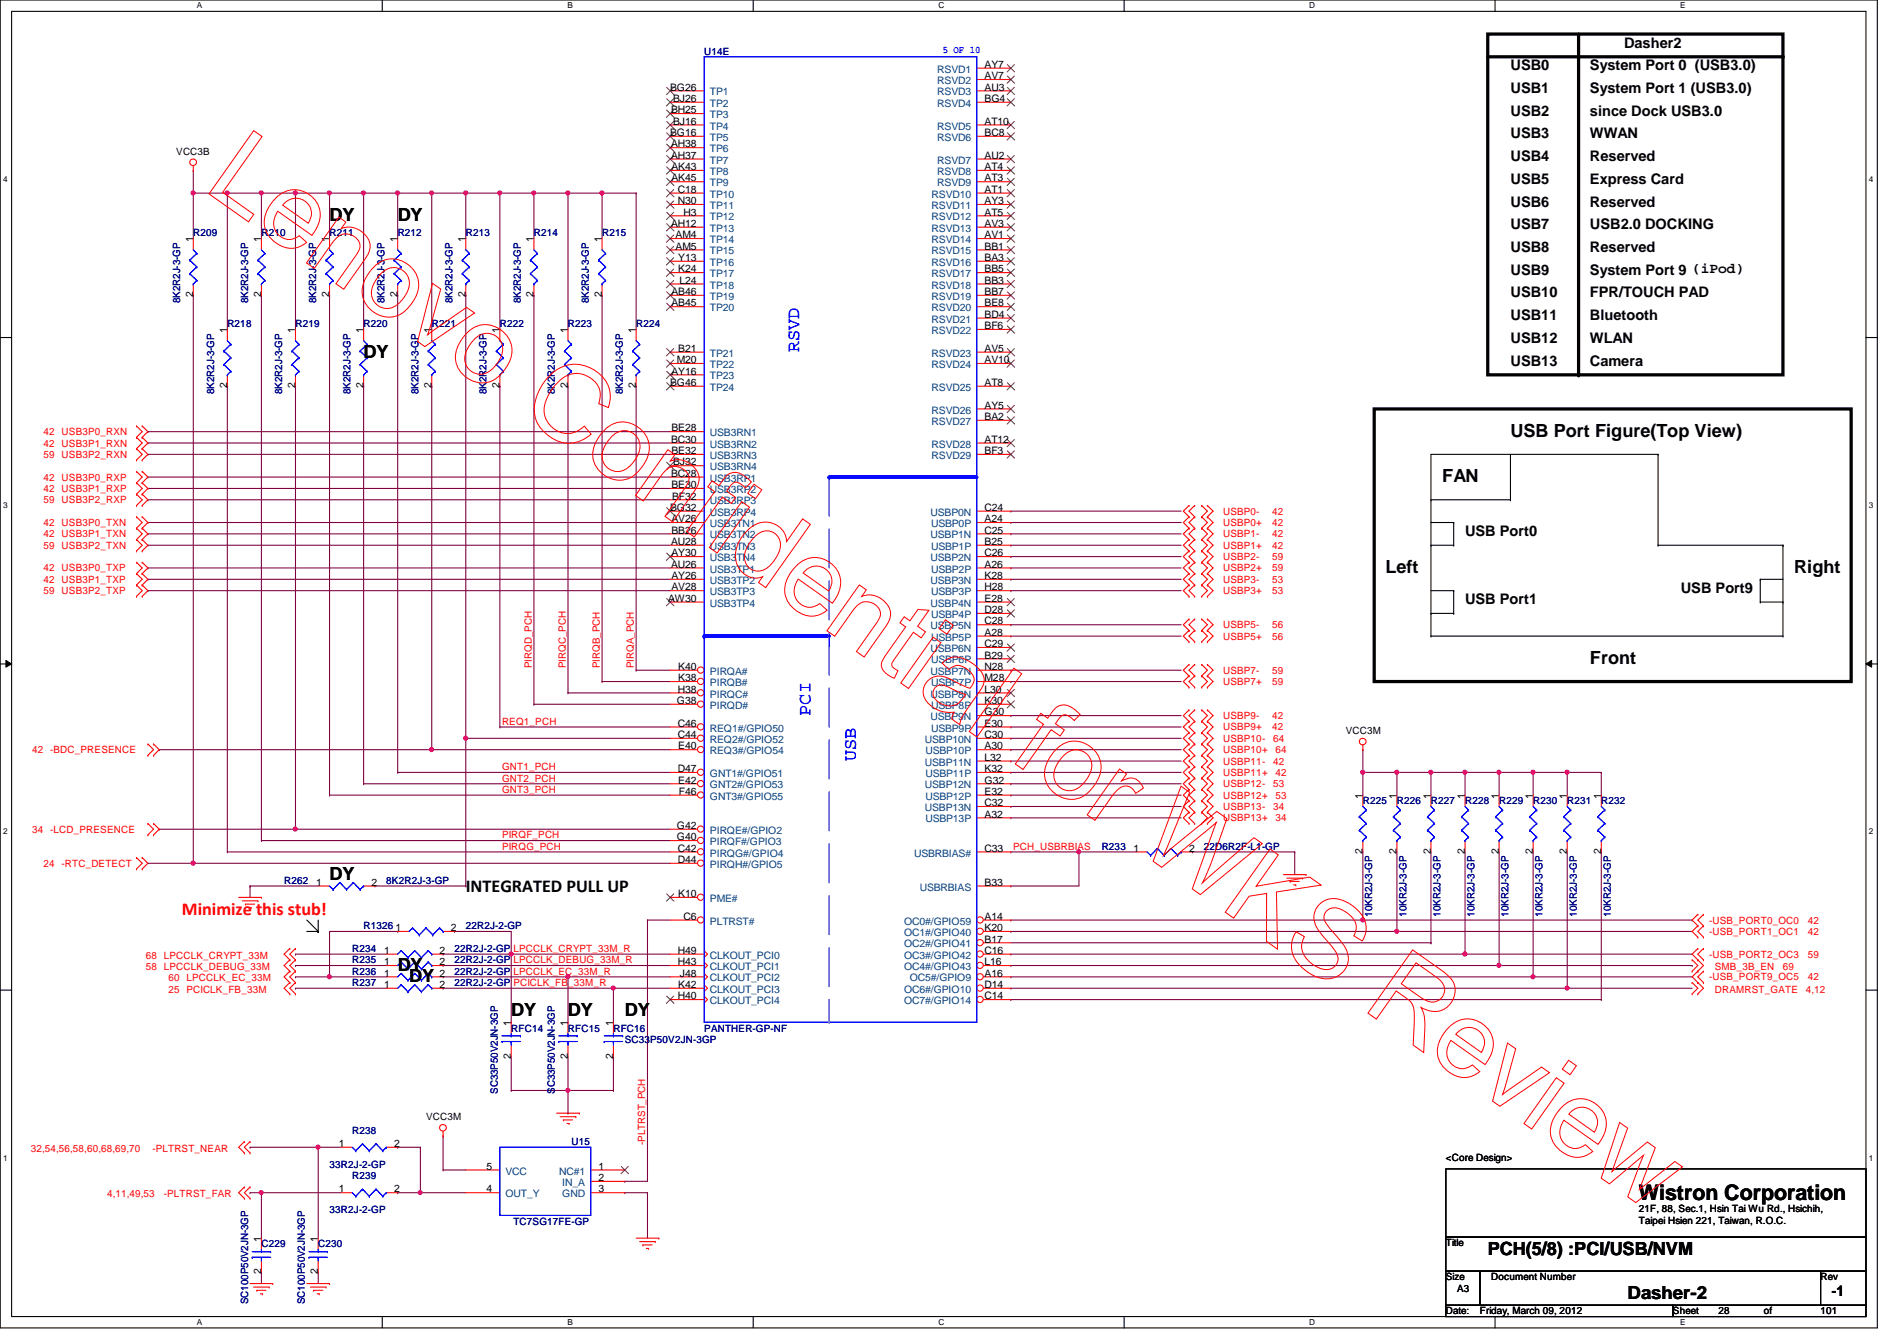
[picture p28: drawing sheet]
<svg xmlns="http://www.w3.org/2000/svg" width="297mm" height="210mm" viewBox="0 0 297 210" stroke-linecap="round" stroke-linejoin="round" font-family="sans-serif">
<defs><g id="words">
<text font-size="3.3" x="256.6" y="187.9">Wistron Corporation</text>
<g font-size="2.8">
<text x="51.6" y="34.6">DY</text>
<text x="62.3" y="34.6">DY</text>
<text x="56.9" y="56">DY</text>
<text x="236.5" y="68.4">USB Port Figure(Top View)</text>
<text x="225.8" y="75.5">FAN</text>
<text x="217" y="89.7">Left</text>
<text x="281" y="89.7">Right</text>
<text x="249" y="104">Front</text>
<text x="51.6" y="137.8">DY</text>
<text x="72.9" y="139.6">INTEGRATED PULL UP</text>
<text x="62.3" y="152">DY</text>
<text x="64" y="153.8">DY</text>
<text x="80" y="159.1">DY</text>
<text x="88.9" y="159.1">DY</text>
<text x="97.8" y="159.1">DY</text>
<text x="233" y="196.4">PCH(5/8) :PCI/USB/NVM</text>
<text x="254.8" y="203.4">Dasher-2</text>
</g>
<g font-size="2.8" fill="#00f">
<text x="125.1" y="55.1" transform="rotate(-90 125.1 55.1)">RSVD</text>
<text x="126.9" y="112" transform="rotate(-90 126.9 112)">PCI</text>
<text x="134" y="119.1" transform="rotate(-90 134 119.1)">USB</text>
</g>
<text font-size="2.8" fill="#f00" x="28.5" y="143.2">Minimize this stub!</text>
<g font-size="2.3">
<text x="236.5" y="11">USB0</text>
<text x="249" y="11">System Port 0 (USB3.0)</text>
<text x="254.3" y="7.5">Dasher2</text>
<text x="236.5" y="14.6">USB1</text>
<text x="249" y="14.6">System Port 1 (USB3.0)</text>
<text x="236.5" y="18.1">USB2</text>
<text x="236.5" y="21.7">USB3</text>
<text x="249" y="18.1">since Dock USB3.0</text>
<text x="249" y="21.7">WWAN</text>
<text x="236.5" y="25.2">USB4</text>
<text x="236.5" y="28.8">USB5</text>
<text x="249" y="28.8">Express Card</text>
<text x="249" y="25.2">Reserved</text>
<text x="236.5" y="32.3">USB6</text>
<text x="236.5" y="35.9">USB7</text>
<text x="249" y="35.9">USB2.0 DOCKING</text>
<text x="249" y="32.3">Reserved</text>
<text x="236.5" y="39.5">USB8</text>
<text x="249" y="39.5">Reserved</text>
<text x="236.5" y="43">USB9</text>
<text x="236.5" y="46.6">USB10</text>
<text x="249" y="43">System Port 9 (iPod)</text>
<text x="249" y="46.6">FPR/TOUCH PAD</text>
<text x="236.5" y="50.1">USB11</text>
<text x="236.5" y="53.7">USB12</text>
<text x="249" y="53.7">WLAN</text>
<text x="249" y="50.1">Bluetooth</text>
<text x="236.5" y="57.2">USB13</text>
<text x="249" y="57.2">Camera</text>
<text x="229.4" y="83.9">USB Port0</text>
<text x="229.4" y="94.6">USB Port1</text>
<text x="263.2" y="92.8">USB Port9</text>
<text x="286.8" y="202.9">-1</text>
</g>
<g font-size="1.6" fill="#000080">
<text x="110.3" y="8.6">U14E</text>
<text x="30.3" y="37">R209</text>
<text x="40.9" y="37">R210</text>
<text x="51.6" y="37">R211</text>
<text x="62.3" y="37">R212</text>
<text x="72.9" y="37">R213</text>
<text x="83.6" y="37">R214</text>
<text x="94.3" y="37">R215</text>
<text x="28.2" y="47.5" transform="rotate(-90 28.2 47.5)">8K2R2J-3-GP</text>
<text x="38.9" y="47.5" transform="rotate(-90 38.9 47.5)">8K2R2J-3-GP</text>
<text x="49.5" y="47.5" transform="rotate(-90 49.5 47.5)">8K2R2J-3-GP</text>
<text x="60.2" y="47.5" transform="rotate(-90 60.2 47.5)">8K2R2J-3-GP</text>
<text x="70.9" y="47.5" transform="rotate(-90 70.9 47.5)">8K2R2J-3-GP</text>
<text x="81.5" y="47.5" transform="rotate(-90 81.5 47.5)">8K2R2J-3-GP</text>
<text x="92.2" y="47.5" transform="rotate(-90 92.2 47.5)">8K2R2J-3-GP</text>
<text x="35.6" y="51.2">R218</text>
<text x="46.3" y="51.2">R219</text>
<text x="56.9" y="51.2">R220</text>
<text x="67.6" y="51.2">R221</text>
<text x="78.3" y="51.2">R222</text>
<text x="88.9" y="51.2">R223</text>
<text x="99.6" y="51.2">R224</text>
<text x="33.5" y="61.7" transform="rotate(-90 33.5 61.7)">8K2R2J-3-GP</text>
<text x="44.2" y="61.7" transform="rotate(-90 44.2 61.7)">8K2R2J-3-GP</text>
<text x="54.9" y="61.7" transform="rotate(-90 54.9 61.7)">8K2R2J-3-GP</text>
<text x="65.5" y="61.7" transform="rotate(-90 65.5 61.7)">8K2R2J-3-GP</text>
<text x="76.2" y="61.7" transform="rotate(-90 76.2 61.7)">8K2R2J-3-GP</text>
<text x="86.9" y="61.7" transform="rotate(-90 86.9 61.7)">8K2R2J-3-GP</text>
<text x="97.5" y="61.7" transform="rotate(-90 97.5 61.7)">8K2R2J-3-GP</text>
<text x="213.4" y="125.9">R225</text>
<text x="218.7" y="125.9">R226</text>
<text x="224.1" y="125.9">R227</text>
<text x="229.4" y="125.9">R228</text>
<text x="234.7" y="125.9">R229</text>
<text x="240.1" y="125.9">R230</text>
<text x="245.4" y="125.9">R231</text>
<text x="250.7" y="125.9">R232</text>
<text x="172.5" y="133">R233</text>
<text x="188.5" y="133">22D6R2F-L1-GP</text>
<text x="44.5" y="138.3">R262</text>
<text x="60.5" y="138.3">8K2R2J-3-GP</text>
<text x="214.9" y="143.5" transform="rotate(-90 214.9 143.5)">10KR2J-3-GP</text>
<text x="220.2" y="143.5" transform="rotate(-90 220.2 143.5)">10KR2J-3-GP</text>
<text x="225.5" y="143.5" transform="rotate(-90 225.5 143.5)">10KR2J-3-GP</text>
<text x="230.9" y="143.5" transform="rotate(-90 230.9 143.5)">10KR2J-3-GP</text>
<text x="236.2" y="143.5" transform="rotate(-90 236.2 143.5)">10KR2J-3-GP</text>
<text x="241.6" y="143.5" transform="rotate(-90 241.6 143.5)">10KR2J-3-GP</text>
<text x="246.9" y="143.5" transform="rotate(-90 246.9 143.5)">10KR2J-3-GP</text>
<text x="252.2" y="143.5" transform="rotate(-90 252.2 143.5)">10KR2J-3-GP</text>
<text x="55.2" y="149">R234</text>
<text x="56.9" y="145.5">R1326</text>
<text x="71.2" y="149">22R2J-2-GP</text>
<text x="72.9" y="145.5">22R2J-2-GP</text>
<text x="55.2" y="150.8">R235</text>
<text x="55.2" y="154.3">R237</text>
<text x="55.2" y="152.6">R236</text>
<text x="71.2" y="150.8">22R2J-2-GP</text>
<text x="71.2" y="154.3">22R2J-2-GP</text>
<text x="71.2" y="152.6">22R2J-2-GP</text>
<text x="80" y="161.5">RFC14</text>
<text x="88.9" y="161.5">RFC15</text>
<text x="96.1" y="161.5">RFC16</text>
<text x="110.3" y="161.5">PANTHER-GP-NF</text>
<text x="97.8" y="163.2">SC33P50V2JN-3GP</text>
<text x="78" y="171.2" transform="rotate(-90 78 171.2)">SC33P50V2JN-3GP</text>
<text x="86.9" y="171.2" transform="rotate(-90 86.9 171.2)">SC33P50V2JN-3GP</text>
<text x="55.2" y="177.5">R238</text>
<text x="89.5" y="179.2">U15</text>
<text x="51.6" y="182.8">33R2J-2-GP</text>
<text x="55.2" y="184.6">R239</text>
<text x="51.6" y="189.9">33R2J-2-GP</text>
<text x="80.4" y="191.7">TC7SG17FE-GP</text>
<text x="40.9" y="195.2">C229</text>
<text x="49.8" y="195.2">C230</text>
<text x="38.9" y="204.1" transform="rotate(-90 38.9 204.1)">SC100P50V2JN-3GP</text>
<text x="47.7" y="204.1" transform="rotate(-90 47.7 204.1)">SC100P50V2JN-3GP</text>
</g>
<g font-size="1.6" fill="#004080">
<text x="146.8" y="11.4">RSVD1</text>
<text x="111.2" y="14.9">TP1</text>
<text x="111.2" y="16.7">TP2</text>
<text x="146.8" y="13.2">RSVD2</text>
<text x="146.8" y="14.9">RSVD3</text>
<text x="146.8" y="16.7">RSVD4</text>
<text x="111.2" y="18.5">TP3</text>
<text x="111.2" y="23.8">TP6</text>
<text x="111.2" y="20.3">TP4</text>
<text x="111.2" y="22.1">TP5</text>
<text x="146.8" y="20.3">RSVD5</text>
<text x="146.8" y="22.1">RSVD6</text>
<text x="111.2" y="25.6">TP7</text>
<text x="111.2" y="27.4">TP8</text>
<text x="111.2" y="29.2">TP9</text>
<text x="146.8" y="25.6">RSVD7</text>
<text x="146.8" y="27.4">RSVD8</text>
<text x="146.8" y="29.2">RSVD9</text>
<text x="111.2" y="34.5">TP12</text>
<text x="111.2" y="32.7">TP11</text>
<text x="111.2" y="30.9">TP10</text>
<text x="145.9" y="30.9">RSVD10</text>
<text x="145.9" y="32.7">RSVD11</text>
<text x="145.9" y="34.5">RSVD12</text>
<text x="111.2" y="41.6">TP16</text>
<text x="111.2" y="39.8">TP15</text>
<text x="111.2" y="38.1">TP14</text>
<text x="111.2" y="36.3">TP13</text>
<text x="145.9" y="36.3">RSVD13</text>
<text x="145.9" y="38.1">RSVD14</text>
<text x="145.9" y="39.8">RSVD15</text>
<text x="145.9" y="41.6">RSVD16</text>
<text x="111.2" y="43.4">TP17</text>
<text x="111.2" y="45.2">TP18</text>
<text x="111.2" y="46.9">TP19</text>
<text x="145.9" y="43.4">RSVD17</text>
<text x="145.9" y="45.2">RSVD18</text>
<text x="145.9" y="46.9">RSVD19</text>
<text x="111.2" y="48.7">TP20</text>
<text x="145.9" y="48.7">RSVD20</text>
<text x="145.9" y="50.5">RSVD21</text>
<text x="145.9" y="52.3">RSVD22</text>
<text x="111.2" y="55.8">TP21</text>
<text x="111.2" y="57.6">TP22</text>
<text x="111.2" y="59.4">TP23</text>
<text x="145.9" y="55.8">RSVD23</text>
<text x="145.9" y="57.6">RSVD24</text>
<text x="111.2" y="61.2">TP24</text>
<text x="145.9" y="61.2">RSVD25</text>
<text x="145.9" y="64.7">RSVD26</text>
<text x="111.2" y="68.3">USB3RN1</text>
<text x="111.2" y="70.1">USB3RN2</text>
<text x="111.2" y="71.8">USB3RN3</text>
<text x="145.9" y="66.5">RSVD27</text>
<text x="145.9" y="70.1">RSVD28</text>
<text x="145.9" y="71.8">RSVD29</text>
<text x="111.2" y="73.6">USB3RN4</text>
<text x="111.2" y="75.4">USB3RP1</text>
<text x="111.2" y="77.2">USB3RP2</text>
<text x="111.2" y="79">USB3RP3</text>
<text x="111.2" y="80.7">USB3RP4</text>
<text x="111.2" y="82.5">USB3TN1</text>
<text x="145.7" y="80.7">USBP0N</text>
<text x="145.8" y="82.5">USBP0P</text>
<text x="111.2" y="84.3">USB3TN2</text>
<text x="111.2" y="86.1">USB3TN3</text>
<text x="111.2" y="87.8">USB3TN4</text>
<text x="111.2" y="89.6">USB3TP1</text>
<text x="145.7" y="84.3">USBP1N</text>
<text x="145.7" y="87.8">USBP2N</text>
<text x="145.8" y="86.1">USBP1P</text>
<text x="145.8" y="89.6">USBP2P</text>
<text x="111.2" y="91.4">USB3TP2</text>
<text x="111.2" y="93.2">USB3TP3</text>
<text x="111.2" y="95">USB3TP4</text>
<text x="145.7" y="91.4">USBP3N</text>
<text x="145.7" y="95">USBP4N</text>
<text x="145.8" y="93.2">USBP3P</text>
<text x="145.7" y="98.5">USBP5N</text>
<text x="145.8" y="96.7">USBP4P</text>
<text x="145.8" y="100.3">USBP5P</text>
<text x="111.2" y="105.6">PIRQA#</text>
<text x="111.2" y="107.4">PIRQB#</text>
<text x="145.7" y="102.1">USBP6N</text>
<text x="145.7" y="105.6">USBP7N</text>
<text x="145.8" y="103.8">USBP6P</text>
<text x="145.8" y="107.4">USBP7P</text>
<text x="111.2" y="109.2">PIRQC#</text>
<text x="111.2" y="111">PIRQD#</text>
<text x="145.7" y="109.2">USBP8N</text>
<text x="145.7" y="112.7">USBP9N</text>
<text x="145.8" y="111">USBP8P</text>
<text x="111.2" y="114.5">REQ1#/GPIO50</text>
<text x="111.2" y="116.3">REQ2#/GPIO52</text>
<text x="111.2" y="118.1">REQ3#/GPIO54</text>
<text x="144.8" y="116.3">USBP10N</text>
<text x="144.8" y="119.8">USBP11N</text>
<text x="144.9" y="118.1">USBP10P</text>
<text x="145.8" y="114.5">USBP9P</text>
<text x="111.2" y="121.6">GNT1#/GPIO51</text>
<text x="111.2" y="123.4">GNT2#/GPIO53</text>
<text x="111.2" y="125.2">GNT3#/GPIO55</text>
<text x="144.8" y="123.4">USBP12N</text>
<text x="144.9" y="121.6">USBP11P</text>
<text x="144.9" y="125.2">USBP12P</text>
<text x="111.2" y="130.5">PIRQE#/GPIO2</text>
<text x="144.8" y="127">USBP13N</text>
<text x="144.9" y="128.7">USBP13P</text>
<text x="111.2" y="132.3">PIRQF#/GPIO3</text>
<text x="111.2" y="134.1">PIRQG#/GPIO4</text>
<text x="111.2" y="135.8">PIRQH#/GPIO5</text>
<text x="143.1" y="134.1">USBRBIAS#</text>
<text x="111.2" y="141.2">PME#</text>
<text x="144" y="139.4">USBRBIAS</text>
<text x="111.2" y="144.7">PLTRST#</text>
<text x="141.6" y="144.7">OC0#/GPIO59</text>
<text x="141.6" y="146.5">OC1#/GPIO40</text>
<text x="141.6" y="148.3">OC2#/GPIO41</text>
<text x="111.2" y="150.1">CLKOUT_PCI0</text>
<text x="111.2" y="151.8">CLKOUT_PCI1</text>
<text x="111.2" y="153.6">CLKOUT_PCI2</text>
<text x="111.2" y="155.4">CLKOUT_PCI3</text>
<text x="141.6" y="150.1">OC3#/GPIO42</text>
<text x="141.6" y="151.8">OC4#/GPIO43</text>
<text x="141.6" y="155.4">OC6#/GPIO10</text>
<text x="142.4" y="153.6">OC5#/GPIO9</text>
<text x="111.2" y="157.2">CLKOUT_PCI4</text>
<text x="141.6" y="157.2">OC7#/GPIO14</text>
<text x="79.2" y="183.9">VCC</text>
<text x="87.5" y="183.9">NC#1</text>
<text x="88.1" y="185.6">IN_A</text>
<text x="79.2" y="187.4">OUT_Y</text>
<text x="88.1" y="187.4">GND</text>
</g>
<text font-size="1.6" fill="#00f" x="147.6" y="8.3">5 OF 10</text>
<g font-size="1.6">
<text x="154.2" y="10.6">AY7</text>
<text x="104.9" y="14.2">BG26</text>
<text x="105.1" y="17.7">BH25</text>
<text x="105.4" y="16">BJ26</text>
<text x="154.2" y="12.4">AV7</text>
<text x="154.2" y="14.2">AU3</text>
<text x="154.2" y="16">BG4</text>
<text x="104.9" y="21.3">BG16</text>
<text x="105.1" y="23.1">AH38</text>
<text x="105.4" y="19.5">BJ16</text>
<text x="154.2" y="19.5">AT10</text>
<text x="154.2" y="21.3">BC8</text>
<text x="27.6" y="24.2">VCC3B</text>
<text x="105.1" y="24.8">AH37</text>
<text x="105.2" y="26.6">AK43</text>
<text x="105.2" y="28.4">AK45</text>
<text x="154.2" y="24.8">AU2</text>
<text x="154.2" y="26.6">AT4</text>
<text x="154.2" y="28.4">AT3</text>
<text x="105.1" y="35.5">AH12</text>
<text x="106.1" y="32">N30</text>
<text x="106.1" y="30.2">C18</text>
<text x="107" y="33.7">H3</text>
<text x="154.2" y="30.2">AT1</text>
<text x="154.2" y="32">AY3</text>
<text x="154.2" y="33.7">AT5</text>
<text x="154.2" y="35.5">AV3</text>
<text x="30.2" y="37.9" transform="rotate(-90 30.2 37.9)">1</text>
<text x="40.9" y="37.9" transform="rotate(-90 40.9 37.9)">1</text>
<text x="51.6" y="37.9" transform="rotate(-90 51.6 37.9)">1</text>
<text x="62.2" y="37.9" transform="rotate(-90 62.2 37.9)">1</text>
<text x="72.9" y="37.9" transform="rotate(-90 72.9 37.9)">1</text>
<text x="83.6" y="37.9" transform="rotate(-90 83.6 37.9)">1</text>
<text x="94.2" y="37.9" transform="rotate(-90 94.2 37.9)">1</text>
<text x="105.8" y="39.1">AM5</text>
<text x="105.8" y="37.3">AM4</text>
<text x="106.2" y="40.9">Y13</text>
<text x="154.2" y="37.3">AV1</text>
<text x="154.2" y="39.1">BB1</text>
<text x="154.2" y="40.9">BA3</text>
<text x="30.2" y="46.6" transform="rotate(-90 30.2 46.6)">2</text>
<text x="40.9" y="46.6" transform="rotate(-90 40.9 46.6)">2</text>
<text x="51.6" y="46.6" transform="rotate(-90 51.6 46.6)">2</text>
<text x="62.2" y="46.6" transform="rotate(-90 62.2 46.6)">2</text>
<text x="72.9" y="46.6" transform="rotate(-90 72.9 46.6)">2</text>
<text x="83.6" y="46.6" transform="rotate(-90 83.6 46.6)">2</text>
<text x="94.2" y="46.6" transform="rotate(-90 94.2 46.6)">2</text>
<text x="105.2" y="46.2">AB46</text>
<text x="105.2" y="48">AB45</text>
<text x="106.2" y="42.6">K24</text>
<text x="106.4" y="44.4">L24</text>
<text x="154.2" y="42.6">BB5</text>
<text x="154.2" y="44.4">BB3</text>
<text x="154.2" y="46.2">BB7</text>
<text x="154.2" y="48">BE8</text>
<text x="35.6" y="52.1" transform="rotate(-90 35.6 52.1)">1</text>
<text x="46.2" y="52.1" transform="rotate(-90 46.2 52.1)">1</text>
<text x="56.9" y="52.1" transform="rotate(-90 56.9 52.1)">1</text>
<text x="67.6" y="52.1" transform="rotate(-90 67.6 52.1)">1</text>
<text x="78.2" y="52.1" transform="rotate(-90 78.2 52.1)">1</text>
<text x="88.9" y="52.1" transform="rotate(-90 88.9 52.1)">1</text>
<text x="99.6" y="52.1" transform="rotate(-90 99.6 52.1)">1</text>
<text x="154.2" y="49.7">BD4</text>
<text x="154.2" y="51.5">BF6</text>
<text x="105.2" y="58.6">AY16</text>
<text x="106" y="56.9">M20</text>
<text x="106.2" y="55.1">B21</text>
<text x="154.2" y="55.1">AV5</text>
<text x="154.2" y="56.9">AV10</text>
<text x="35.6" y="60.8" transform="rotate(-90 35.6 60.8)">2</text>
<text x="46.2" y="60.8" transform="rotate(-90 46.2 60.8)">2</text>
<text x="56.9" y="60.8" transform="rotate(-90 56.9 60.8)">2</text>
<text x="67.6" y="60.8" transform="rotate(-90 67.6 60.8)">2</text>
<text x="78.2" y="60.8" transform="rotate(-90 78.2 60.8)">2</text>
<text x="88.9" y="60.8" transform="rotate(-90 88.9 60.8)">2</text>
<text x="99.6" y="60.8" transform="rotate(-90 99.6 60.8)">2</text>
<text x="104.9" y="60.4">BG46</text>
<text x="154.2" y="60.4">AT8</text>
<text x="154.2" y="64">AY5</text>
<text x="154.2" y="65.7">BA2</text>
<text x="105.1" y="69.3">BC30</text>
<text x="105.2" y="67.5">BE28</text>
<text x="105.2" y="71.1">BE32</text>
<text x="154.2" y="69.3">AT12</text>
<text x="154.2" y="71.1">BF3</text>
<text x="105.1" y="74.6">BC28</text>
<text x="105.2" y="76.4">BE30</text>
<text x="105.4" y="72.9">BJ32</text>
<text x="104.9" y="80">BG32</text>
<text x="105.2" y="81.7">AV26</text>
<text x="105.2" y="83.5">BB26</text>
<text x="105.2" y="78.2">BF32</text>
<text x="154.2" y="80">C24</text>
<text x="154.2" y="81.7">A24</text>
<text x="154.2" y="83.5">C25</text>
<text x="105.1" y="85.3">AU28</text>
<text x="105.1" y="88.9">AU26</text>
<text x="105.2" y="87.1">AY30</text>
<text x="154.2" y="85.3">B25</text>
<text x="154.2" y="87.1">C26</text>
<text x="154.2" y="88.9">A26</text>
<text x="104.6" y="94.2">AW30</text>
<text x="105.2" y="90.6">AY26</text>
<text x="105.2" y="92.4">AV28</text>
<text x="154.2" y="90.6">K28</text>
<text x="154.2" y="92.4">H28</text>
<text x="154.2" y="94.2">E28</text>
<text x="154.2" y="96">D28</text>
<text x="154.2" y="97.7">C28</text>
<text x="154.2" y="99.5">A28</text>
<text x="154.2" y="101.3">C29</text>
<text x="106.2" y="104.9">K40</text>
<text x="106.2" y="106.6">K38</text>
<text x="154.2" y="103.1">B29</text>
<text x="154.2" y="104.9">N28</text>
<text x="154.2" y="106.6">M28</text>
<text x="106" y="110.2">G38</text>
<text x="106.1" y="108.4">H38</text>
<text x="106.1" y="113.7">C46</text>
<text x="154.2" y="108.4">L30</text>
<text x="154.2" y="110.2">K30</text>
<text x="154.2" y="112">G30</text>
<text x="154.2" y="113.7">E30</text>
<text x="106.1" y="115.5">C44</text>
<text x="106.2" y="117.3">E40</text>
<text x="154.2" y="115.5">C30</text>
<text x="154.2" y="117.3">A30</text>
<text x="154.2" y="119.1">L32</text>
<text x="210.7" y="114.9">VCC3M</text>
<text x="106.1" y="120.9">D47</text>
<text x="106.2" y="122.6">E42</text>
<text x="106.3" y="124.4">F46</text>
<text x="154.2" y="120.9">K32</text>
<text x="154.2" y="122.6">G32</text>
<text x="154.2" y="124.4">E32</text>
<text x="213.4" y="125" transform="rotate(-90 213.4 125)">1</text>
<text x="218.7" y="125" transform="rotate(-90 218.7 125)">1</text>
<text x="224" y="125" transform="rotate(-90 224 125)">1</text>
<text x="229.4" y="125" transform="rotate(-90 229.4 125)">1</text>
<text x="234.7" y="125" transform="rotate(-90 234.7 125)">1</text>
<text x="240" y="125" transform="rotate(-90 240 125)">1</text>
<text x="245.4" y="125" transform="rotate(-90 245.4 125)">1</text>
<text x="250.7" y="125" transform="rotate(-90 250.7 125)">1</text>
<text x="106" y="129.8">G42</text>
<text x="106" y="131.5">G40</text>
<text x="154.2" y="126.2">C32</text>
<text x="154.2" y="128">A32</text>
<text x="106.1" y="133.3">C42</text>
<text x="106.1" y="135.1">D44</text>
<text x="154.2" y="133.3">C33</text>
<text x="177.5" y="133.3">1</text>
<text x="186.2" y="133.3">2</text>
<text x="213.4" y="133.7" transform="rotate(-90 213.4 133.7)">2</text>
<text x="218.7" y="133.7" transform="rotate(-90 218.7 133.7)">2</text>
<text x="224" y="133.7" transform="rotate(-90 224 133.7)">2</text>
<text x="229.4" y="133.7" transform="rotate(-90 229.4 133.7)">2</text>
<text x="234.7" y="133.7" transform="rotate(-90 234.7 133.7)">2</text>
<text x="240" y="133.7" transform="rotate(-90 240 133.7)">2</text>
<text x="245.4" y="133.7" transform="rotate(-90 245.4 133.7)">2</text>
<text x="250.7" y="133.7" transform="rotate(-90 250.7 133.7)">2</text>
<text x="49.5" y="138.6">1</text>
<text x="58.2" y="138.6">2</text>
<text x="106.2" y="140.4">K10</text>
<text x="107" y="144">C6</text>
<text x="154.2" y="138.6">B33</text>
<text x="154.2" y="144">A14</text>
<text x="60.2" y="149.3">1</text>
<text x="61.9" y="145.8">1</text>
<text x="68.8" y="149.3">2</text>
<text x="70.6" y="145.8">2</text>
<text x="106.1" y="149.3">H49</text>
<text x="154.2" y="145.8">K20</text>
<text x="154.2" y="147.5">B17</text>
<text x="154.2" y="149.3">C16</text>
<text x="60.2" y="151.1">1</text>
<text x="60.2" y="154.6">1</text>
<text x="60.2" y="152.9">1</text>
<text x="68.8" y="151.1">2</text>
<text x="68.8" y="154.6">2</text>
<text x="68.8" y="152.9">2</text>
<text x="106.1" y="151.1">H43</text>
<text x="106.2" y="154.6">K42</text>
<text x="106.5" y="152.9">J48</text>
<text x="154.2" y="151.1">L16</text>
<text x="154.2" y="152.9">A16</text>
<text x="154.2" y="154.6">D14</text>
<text x="80" y="160.6" transform="rotate(-90 80 160.6)">1</text>
<text x="88.9" y="160.6" transform="rotate(-90 88.9 160.6)">1</text>
<text x="96" y="160.6" transform="rotate(-90 96 160.6)">1</text>
<text x="106.1" y="156.4">H40</text>
<text x="154.2" y="156.4">C14</text>
<text x="80" y="165.7" transform="rotate(-90 80 165.7)">2</text>
<text x="88.9" y="165.7" transform="rotate(-90 88.9 165.7)">2</text>
<text x="96" y="165.7" transform="rotate(-90 96 165.7)">2</text>
<text x="53" y="179.5">1</text>
<text x="61.7" y="179.5">2</text>
<text x="66.7" y="175.3">VCC3M</text>
<text x="76.2" y="183.1">5</text>
<text x="93.7" y="183.1">1</text>
<text x="93.7" y="184.9">2</text>
<text x="226.4" y="181.7">&lt;Core Design&gt;</text>
<text x="53" y="186.6">1</text>
<text x="61.7" y="186.6">2</text>
<text x="76.2" y="186.6">4</text>
<text x="93.7" y="186.6">3</text>
<text x="256.6" y="189.7">21F, 88, Sec.1, Hsin Tai Wu Rd., Hsichih,</text>
<text x="256.6" y="191.6">Taipei Hsien 221, Taiwan, R.O.C.</text>
<text x="40.9" y="194.4" transform="rotate(-90 40.9 194.4)">1</text>
<text x="49.8" y="194.4" transform="rotate(-90 49.8 194.4)">1</text>
<text x="226.4" y="195.1">Title</text>
<text x="40.9" y="199.5" transform="rotate(-90 40.9 199.5)">2</text>
<text x="49.8" y="199.5" transform="rotate(-90 49.8 199.5)">2</text>
<text x="226.4" y="200.4">Size</text>
<text x="228.2" y="202.2">A3</text>
<text x="233.5" y="200.4">Document Number</text>
<text x="285.1" y="200.4">Rev</text>
<text x="226.4" y="205.7">Date:</text>
<text x="231.7" y="205.7">Friday, March 09, 2012</text>
<text x="262" y="205.7">Sheet</text>
<text x="269.1" y="205.7">28</text>
<text x="276.2" y="205.7">of</text>
<text x="285.1" y="205.7">101</text>
</g>
<g font-size="1.6" fill="#f00">
<text x="6.8" y="68.1">42 USB3P0_RXN</text>
<text x="6.8" y="69.9">42 USB3P1_RXN</text>
<text x="6.8" y="71.7">59 USB3P2_RXN</text>
<text x="6.8" y="75.2">42 USB3P0_RXP</text>
<text x="6.8" y="77">42 USB3P1_RXP</text>
<text x="6.8" y="78.8">59 USB3P2_RXP</text>
<text x="6.8" y="82.3">42 USB3P0_TXN</text>
<text x="191.5" y="80.6">USBP0-</text>
<text x="191.5" y="82.3">USBP0+</text>
<text x="199.2" y="80.6">42</text>
<text x="199.2" y="82.3">42</text>
<text x="6.8" y="84.1">42 USB3P1_TXN</text>
<text x="6.8" y="85.9">59 USB3P2_TXN</text>
<text x="6.8" y="89.5">42 USB3P0_TXP</text>
<text x="191.5" y="84.1">USBP1-</text>
<text x="191.5" y="85.9">USBP1+</text>
<text x="191.5" y="87.7">USBP2-</text>
<text x="191.5" y="89.5">USBP2+</text>
<text x="199.2" y="84.1">42</text>
<text x="199.2" y="85.9">42</text>
<text x="199.2" y="87.7">59</text>
<text x="199.2" y="89.5">59</text>
<text x="6.8" y="91.2">42 USB3P1_TXP</text>
<text x="6.8" y="93">59 USB3P2_TXP</text>
<text x="191.5" y="91.2">USBP3-</text>
<text x="191.5" y="93">USBP3+</text>
<text x="199.2" y="91.2">53</text>
<text x="199.2" y="93">53</text>
<text x="191.5" y="98.3">USBP5-</text>
<text x="191.5" y="100.1">USBP5+</text>
<text x="199.2" y="98.3">56</text>
<text x="199.2" y="100.1">56</text>
<text x="83.3" y="104.6" transform="rotate(-90 83.3 104.6)">PIRQD_PCH</text>
<text x="88.6" y="104.6" transform="rotate(-90 88.6 104.6)">PIRQC_PCH</text>
<text x="93.9" y="104.6" transform="rotate(-90 93.9 104.6)">PIRQB_PCH</text>
<text x="99.3" y="104.6" transform="rotate(-90 99.3 104.6)">PIRQA_PCH</text>
<text x="191.5" y="105.5">USBP7-</text>
<text x="191.5" y="107.2">USBP7+</text>
<text x="199.2" y="105.5">59</text>
<text x="199.2" y="107.2">59</text>
<text x="78.6" y="113.5">REQ1_PCH</text>
<text x="191.5" y="112.6">USBP9-</text>
<text x="199.2" y="112.6">42</text>
<text x="5" y="117.9">42 -BDC_PRESENCE</text>
<text x="191.5" y="119.7">USBP11-</text>
<text x="191.5" y="114.3">USBP9+</text>
<text x="191.5" y="116.1">USBP10-</text>
<text x="191.5" y="117.9">USBP10+</text>
<text x="199.2" y="114.3">42</text>
<text x="199.3" y="119.7">42</text>
<text x="199.3" y="116.1">64</text>
<text x="199.7" y="117.9">64</text>
<text x="78.6" y="120.6">GNT1_PCH</text>
<text x="78.6" y="122.3">GNT2_PCH</text>
<text x="78.6" y="124.1">GNT3_PCH</text>
<text x="191.5" y="123.2">USBP12-</text>
<text x="191.5" y="121.5">USBP11+</text>
<text x="191.5" y="125">USBP12+</text>
<text x="199.3" y="123.2">53</text>
<text x="199.7" y="121.5">42</text>
<text x="199.7" y="125">53</text>
<text x="5" y="130.3">34 -LCD_PRESENCE</text>
<text x="78.6" y="131.2">PIRQF_PCH</text>
<text x="191.5" y="126.8">USBP13-</text>
<text x="191.5" y="128.6">USBP13+</text>
<text x="199.3" y="126.8">34</text>
<text x="199.7" y="128.6">34</text>
<text x="6.8" y="135.7">24 -RTC_DETECT</text>
<text x="78.6" y="133">PIRQG_PCH</text>
<text x="158.6" y="133">PCH_USBRBIAS</text>
<text x="80.4" y="149">LPCCLK_CRYPT_33M_R</text>
<text x="267.6" y="146.3">-USB_PORT1_OC1</text>
<text x="267.6" y="144.6">-USB_PORT0_OC0</text>
<text x="267.6" y="149.9">-USB_PORT2_OC3</text>
<text x="283.1" y="146.3">42</text>
<text x="283.1" y="144.6">42</text>
<text x="283.1" y="149.9">59</text>
<text x="22.8" y="150.1">68 LPCCLK_CRYPT_33M</text>
<text x="22.8" y="151.8">58 LPCCLK_DEBUG_33M</text>
<text x="26.4" y="153.6">60 LPCCLK_EC_33M</text>
<text x="26.4" y="155.4">25 PCICLK_FB_33M</text>
<text x="80.4" y="150.8">LPCCLK_DEBUG_33M_R</text>
<text x="80.4" y="154.3">PCICLK_FB_33M_R</text>
<text x="80.4" y="152.6">LPCCLK_EC_33M_R</text>
<text x="267.6" y="153.5">-USB_PORT9_OC5</text>
<text x="268.5" y="151.8">SMB_3B_EN</text>
<text x="268.5" y="155.4">DRAMRST_GATE</text>
<text x="279.2" y="151.8">69</text>
<text x="282.7" y="155.4">4,12</text>
<text x="283.1" y="153.5">42</text>
<text x="101" y="179.2" transform="rotate(-90 101 179.2)">-PLTRST_PCH</text>
<text x="4.8" y="180.3">32,54,56,58,60,68,69,70</text>
<text x="23.9" y="180.3">-PLTRST_NEAR</text>
<text x="16.8" y="187.4">4,11,49,53</text>
<text x="25.7" y="187.4">-PLTRST_FAR</text>
</g>
<g font-size="1.3">
<text x="30.8" y="1.3">A</text>
<text x="88.9" y="1.3">B</text>
<text x="146.9" y="1.3">C</text>
<text x="205" y="1.3">D</text>
<text x="263.1" y="1.3">E</text>
<text x=".5" y="28.4">4</text>
<text x="292.6" y="28.4">4</text>
<text x=".5" y="79.5">3</text>
<text x="292.6" y="79.5">3</text>
<text x=".5" y="130.6">2</text>
<text x="292.6" y="130.6">2</text>
<text x=".5" y="181.7">1</text>
<text x="292.6" y="181.7">1</text>
<text x="30.8" y="207.4">A</text>
<text x="88.9" y="207.4">B</text>
<text x="146.9" y="207.4">C</text>
<text x="205" y="207.4">D</text>
<text x="263.1" y="207.4">E</text>
</g>
</g></defs>
<path d="M0 0h294v207.9h-294zM1.8 1.8h290.4v204.3h-290.4z" fill="none" stroke="#000" stroke-width=".17"/>
<g fill="#fff">
<path d="M30.8 .2h.8v1.4h-.8z"/>
<path d="M30.8 206.2h.8v1.4h-.8z"/>
</g>
<path d="M59.9 0v1.8M59.9 206.1v1.8" fill="none" stroke="#000" stroke-width=".17"/>
<g fill="#fff">
<path d="M88.9 .2h.8v1.4h-.8z"/>
<path d="M88.9 206.2h.8v1.4h-.8z"/>
</g>
<path d="M117.9 0v1.8M117.9 206.1v1.8" fill="none" stroke="#000" stroke-width=".17"/>
<g fill="#fff">
<path d="M146.9 .2h.9v1.4h-.9z"/>
<path d="M146.9 206.2h.9v1.4h-.9z"/>
</g>
<path d="M176 0v1.8M176 206.1v1.8" fill="none" stroke="#000" stroke-width=".17"/>
<g fill="#fff">
<path d="M205 .2h.9v1.4h-.9z"/>
<path d="M205 206.2h.9v1.4h-.9z"/>
</g>
<path d="M234.1 0v1.8M234.1 206.1v1.8" fill="none" stroke="#000" stroke-width=".17"/>
<g fill="#fff">
<path d="M263.1 .2h.8v1.4h-.8z"/>
<path d="M263.1 206.2h.8v1.4h-.8z"/>
<path d="M.5 27.3h.7v1.4h-.7z"/>
<path d="M292.6 27.3h.7v1.4h-.7z"/>
<path d="M.5 78.4h.7v1.4h-.7z"/>
<path d="M292.6 78.4h.7v1.4h-.7z"/>
</g>
<path d="M0 52.8h1.8M292.2 52.8h1.8" fill="none" stroke="#000" stroke-width=".17"/>
<g fill="#fff">
<path d="M.5 129.5h.7v1.4h-.7z"/>
<path d="M292.6 129.5h.7v1.4h-.7z"/>
</g>
<path d="M0 103.9h1.8M292.2 103.9h1.8" fill="none" stroke="#000" stroke-width=".17"/>
<path d="M.9 103.4l.9 .5-.9 .5zM292.2 103.9l.9-.5v1z" fill="#000"/>
<path d="M.9 103.4l.9 .5-.9 .5zM292.2 103.9l.9-.5v1z" fill="none" stroke="#000" stroke-width=".16"/>
<g fill="#fff">
<path d="M.5 180.5h.7v1.4h-.7z"/>
<path d="M292.6 180.5h.7v1.4h-.7z"/>
</g>
<path d="M0 155h1.8M292.2 155h1.8" fill="none" stroke="#000" stroke-width=".17"/>
<g fill="none" stroke="#800040" stroke-width=".17">
<path d="M69.4 151.1h.1M69.4 151.1h35.5M101.4 144h.1M101.4 144h3.5M101.4 144v40.9M229.4 149.4h.1M229.4 149.4h35.6M69.4 177.8h.1M69.4 177.8v5.3M39.2 186.7h.1M39.2 186.7h1.7M69.4 183.1h.1"/>
<path d="M69.4 183.1h3.5M97.8 186.7h.1M97.8 186.7h3.6"/>
</g>
<circle cx="229.4" cy="149.3" r=".32" fill="#f0f"/>
<circle cx="229.4" cy="149.3" r=".32" fill="none" stroke="#f0f" stroke-width=".17"/>
<path d="M65.8 186.7h.1M65.8 186.7h7.1" fill="none" stroke="#800040" stroke-width=".17"/>
<circle cx="65.8" cy="186.7" r=".32" fill="#f0f"/>
<circle cx="65.8" cy="186.7" r=".32" fill="none" stroke="#f0f" stroke-width=".17"/>
<path d="M40.9 186.7h.1M40.9 186.7h12.5" fill="none" stroke="#800040" stroke-width=".17"/>
<circle cx="40.9" cy="186.7" r=".32" fill="#f0f"/>
<circle cx="40.9" cy="186.7" r=".32" fill="none" stroke="#f0f" stroke-width=".17"/>
<path d="M158.3 133.3h.1M158.3 133.3h19.5M168.9 133.3h.1M40.9 186.7h.1M40.9 199.1h.1M40.9 186.7v7.1M40.9 199.1v1.8" fill="none" stroke="#800040" stroke-width=".17"/>
<circle cx="168.9" cy="133.3" r=".32" fill="#f0f"/>
<circle cx="168.9" cy="133.3" r=".32" fill="none" stroke="#f0f" stroke-width=".17"/>
<g fill="none" stroke="#800040" stroke-width=".17">
<path d="M30.3 30.2h.1M30.3 30.2v7.1M213.4 117.3h.1M213.4 117.3v3.6M158.3 138.7h.1M168.9 133.3h.1M168.9 133.3v5.4h-10.6M186.7 133.3h.1M186.7 133.3h16M202.7 133.3h.1M202.7 133.3v3.6M229.4 120.9h.1"/>
<path d="M229.4 120.9h5.3M97.8 184.9h.1M97.8 184.9h3.6M101.4 186.7h.1M101.4 186.7v7.1"/>
</g>
<circle cx="30.2" cy="30.2" r=".32" fill="#f0f"/>
<circle cx="30.2" cy="30.2" r=".32" fill="none" stroke="#f0f" stroke-width=".17"/>
<path d="M30.3 135.1h.1M30.3 135.1h74.6M35.6 133.3h.1M35.6 133.3h69.3M40.9 131.6h.1M40.9 131.6h64M250.7 120.9h.1M250.7 120.9v3.6M240.1 152.9h.1M240.1 152.9h24.9" fill="none" stroke="#800040" stroke-width=".17"/>
<circle cx="240" cy="152.9" r=".32" fill="#f0f"/>
<circle cx="240" cy="152.9" r=".32" fill="none" stroke="#f0f" stroke-width=".17"/>
<path d="M234.7 120.9h.1M234.7 120.9v3.6M234.7 120.9h5.4" fill="none" stroke="#800040" stroke-width=".17"/>
<circle cx="234.7" cy="120.9" r=".32" fill="#f0f"/>
<circle cx="234.7" cy="120.9" r=".32" fill="none" stroke="#f0f" stroke-width=".17"/>
<path d="M240.1 120.9h.1M240.1 120.9v3.6M245.4 120.9h.1M245.4 120.9h5.3" fill="none" stroke="#800040" stroke-width=".17"/>
<circle cx="245.4" cy="120.9" r=".32" fill="#f0f"/>
<circle cx="245.4" cy="120.9" r=".32" fill="none" stroke="#f0f" stroke-width=".17"/>
<path d="M46.3 129.8h.1M46.3 129.8h58.6M245.4 120.9h.1M245.4 120.9v3.6M96.1 154.7h.1M96.1 154.7h8.8M245.4 154.7h.1M245.4 154.7h19.6" fill="none" stroke="#800040" stroke-width=".17"/>
<circle cx="245.4" cy="154.7" r=".32" fill="#f0f"/>
<circle cx="245.4" cy="154.7" r=".32" fill="none" stroke="#f0f" stroke-width=".17"/>
<path d="M240.1 120.9h.1M240.1 120.9h5.3" fill="none" stroke="#800040" stroke-width=".17"/>
<circle cx="240" cy="120.9" r=".32" fill="#f0f"/>
<circle cx="240" cy="120.9" r=".32" fill="none" stroke="#f0f" stroke-width=".17"/>
<path d="M94.3 30.2h.1M94.3 30.2h5.3M99.6 30.2h.1M99.6 30.2v21.4" fill="none" stroke="#800040" stroke-width=".17"/>
<circle cx="94.2" cy="30.2" r=".32" fill="#f0f"/>
<circle cx="94.2" cy="30.2" r=".32" fill="none" stroke="#f0f" stroke-width=".17"/>
<path d="M30.3 46.2h.1M30.3 46.2v88.9" fill="none" stroke="#800040" stroke-width=".17"/>
<circle cx="30.2" cy="135.1" r=".32" fill="#f0f"/>
<circle cx="30.2" cy="135.1" r=".32" fill="none" stroke="#f0f" stroke-width=".17"/>
<path d="M30.3 30.2h.1M30.3 30.2h5.3M35.6 30.2h.1M35.6 30.2v21.4M40.9 30.2h.1M40.9 30.2h5.4M46.3 30.2h.1M46.3 30.2v21.4M40.9 46.2h.1M40.9 46.2v85.4M35.6 60.5h.1M35.6 60.5v72.8" fill="none" stroke="#800040" stroke-width=".17"/>
<circle cx="40.9" cy="30.2" r=".32" fill="#f0f"/>
<circle cx="40.9" cy="30.2" r=".32" fill="none" stroke="#f0f" stroke-width=".17"/>
<path d="M35.6 30.2h.1M35.6 30.2h5.3M40.9 30.2h.1M40.9 30.2v7.1" fill="none" stroke="#800040" stroke-width=".17"/>
<circle cx="35.6" cy="30.2" r=".32" fill="#f0f"/>
<circle cx="35.6" cy="30.2" r=".32" fill="none" stroke="#f0f" stroke-width=".17"/>
<path d="M46.3 30.2h.1M46.3 30.2h5.3M51.6 30.2h.1M51.6 30.2v7.1" fill="none" stroke="#800040" stroke-width=".17"/>
<circle cx="46.2" cy="30.2" r=".32" fill="#f0f"/>
<circle cx="46.2" cy="30.2" r=".32" fill="none" stroke="#f0f" stroke-width=".17"/>
<path d="M56.9 30.2h.1M56.9 30.2h5.4M62.3 30.2h.1M62.3 30.2v7.1" fill="none" stroke="#800040" stroke-width=".17"/>
<circle cx="56.9" cy="30.2" r=".32" fill="#f0f"/>
<circle cx="56.9" cy="30.2" r=".32" fill="none" stroke="#f0f" stroke-width=".17"/>
<path d="M67.6 30.2h.1M67.6 30.2h5.3M72.9 30.2h.1M72.9 30.2v7.1M78.3 30.2h.1M78.3 30.2h5.3M83.6 30.2h.1M83.6 30.2v7.1M88.9 30.2h.1M88.9 30.2h5.4M94.3 30.2h.1M94.3 30.2v7.1" fill="none" stroke="#800040" stroke-width=".17"/>
<circle cx="88.9" cy="30.2" r=".32" fill="#f0f"/>
<circle cx="88.9" cy="30.2" r=".32" fill="none" stroke="#f0f" stroke-width=".17"/>
<path d="M83.6 30.2h.1M83.6 30.2h5.3M88.9 30.2h.1M88.9 30.2v21.4" fill="none" stroke="#800040" stroke-width=".17"/>
<circle cx="83.6" cy="30.2" r=".32" fill="#f0f"/>
<circle cx="83.6" cy="30.2" r=".32" fill="none" stroke="#f0f" stroke-width=".17"/>
<path d="M78.3 30.2h.1M78.3 30.2v21.4" fill="none" stroke="#800040" stroke-width=".17"/>
<circle cx="78.2" cy="30.2" r=".32" fill="#f0f"/>
<circle cx="78.2" cy="30.2" r=".32" fill="none" stroke="#f0f" stroke-width=".17"/>
<path d="M72.9 30.2h.1M72.9 30.2h5.4" fill="none" stroke="#800040" stroke-width=".17"/>
<circle cx="72.9" cy="30.2" r=".32" fill="#f0f"/>
<circle cx="72.9" cy="30.2" r=".32" fill="none" stroke="#f0f" stroke-width=".17"/>
<path d="M67.6 30.2h.1M67.6 30.2v21.4" fill="none" stroke="#800040" stroke-width=".17"/>
<circle cx="67.6" cy="30.2" r=".32" fill="#f0f"/>
<circle cx="67.6" cy="30.2" r=".32" fill="none" stroke="#f0f" stroke-width=".17"/>
<path d="M62.3 30.2h.1M62.3 30.2h5.3" fill="none" stroke="#800040" stroke-width=".17"/>
<circle cx="62.2" cy="30.2" r=".32" fill="#f0f"/>
<circle cx="62.2" cy="30.2" r=".32" fill="none" stroke="#f0f" stroke-width=".17"/>
<path d="M51.6 30.2h.1M51.6 30.2h5.3M56.9 30.2h.1M56.9 30.2v21.4" fill="none" stroke="#800040" stroke-width=".17"/>
<circle cx="51.6" cy="30.2" r=".32" fill="#f0f"/>
<circle cx="51.6" cy="30.2" r=".32" fill="none" stroke="#f0f" stroke-width=".17"/>
<g fill="none" stroke="#800040" stroke-width=".17">
<path d="M30.3 26.7h.1M30.3 26.7v3.5M72.9 46.2h.1M72.9 46.2v69.4M83.6 46.2h.1M83.6 46.2v64M94.3 46.2h.1M94.3 46.2v60.5M78.3 60.5h.1M78.3 60.5v53.3M88.9 60.5h.1M88.9 60.5v48"/>
<path d="M99.6 60.5h.1M99.6 60.5v44.4M78.3 113.8h.1M78.3 113.8h26.6M83.6 110.2h.1M83.6 110.2h21.3M88.9 108.5h.1M88.9 108.5h16M94.3 106.7h.1M94.3 106.7h10.6M99.6 104.9h.1M99.6 104.9h5.3"/>
</g>
<circle cx="72.9" cy="115.5" r=".32" fill="#f0f"/>
<circle cx="72.9" cy="115.5" r=".32" fill="none" stroke="#f0f" stroke-width=".17"/>
<path d="M67.6 60.5h.1M67.6 60.5v56.8M72.9 115.6h.1M72.9 115.6h32" fill="none" stroke="#800040" stroke-width=".17"/>
<circle cx="67.6" cy="117.3" r=".32" fill="#f0f"/>
<circle cx="67.6" cy="117.3" r=".32" fill="none" stroke="#f0f" stroke-width=".17"/>
<g fill="none" stroke="#800040" stroke-width=".17">
<path d="M51.6 46.2h.1M51.6 46.2v78.3M62.3 46.2h.1M62.3 46.2v74.7M46.3 60.5h.1M46.3 60.5v69.3M67.6 117.3h.1M67.6 117.3h37.3M51.6 124.5h.1M51.6 124.5h53.3M56.9 122.7h.1M56.9 122.7h48"/>
<path d="M62.3 120.9h.1M62.3 120.9h42.6"/>
</g>
<circle cx="46.2" cy="129.8" r=".32" fill="#f0f"/>
<circle cx="46.2" cy="129.8" r=".32" fill="none" stroke="#f0f" stroke-width=".17"/>
<path d="M56.9 60.5h.1M56.9 60.5v62.2M49.8 179.6h.1M49.8 179.6h3.6M49.8 179.6v14.2M62.3 179.6h.1M62.3 179.6h3.5M65.8 179.6h.1M65.8 179.6v7.1h-3.5M62.3 186.7h.1" fill="none" stroke="#800040" stroke-width=".17"/>
<circle cx="49.8" cy="179.6" r=".32" fill="#f0f"/>
<circle cx="49.8" cy="179.6" r=".32" fill="none" stroke="#f0f" stroke-width=".17"/>
<g fill="none" stroke="#800040" stroke-width=".17">
<path d="M158.3 81.8h.1M158.3 80h.1M158.3 83.6h.1M158.3 85.3h.1M158.3 87.1h.1M158.3 88.9h.1M158.3 92.5h.1M158.3 90.7h.1M158.3 97.8h.1M158.3 99.6h.1M158.3 81.8h26.7M158.3 80h26.7"/>
<path d="M158.3 83.6h26.7M158.3 85.3h26.7M158.3 87.1h26.7M158.3 88.9h26.7M158.3 92.5h26.7M158.3 90.7h26.7M158.3 97.8h26.7M158.3 99.6h26.7M158.3 112h.1M158.3 113.8h.1M158.3 115.6h.1M158.3 117.3h.1"/>
<path d="M158.3 119.1h.1M158.3 112h26.7M158.3 113.8h26.7M158.3 115.6h26.7M158.3 117.3h26.7M158.3 119.1h26.7M158.3 120.9h.1M158.3 122.7h.1M158.3 124.5h.1M158.3 126.2h.1M158.3 128h.1M158.3 120.9h26.7"/>
<path d="M158.3 122.7h26.7M158.3 124.5h26.7M158.3 126.2h26.7M158.3 128h26.7M213.4 120.9h.1M213.4 120.9h5.3M213.4 120.9v3.6M218.7 120.9h.1M218.7 120.9v3.6M39.2 179.6h.1M39.2 179.6h10.6M49.8 199.1h.1"/>
<path d="M49.8 199.1v1.8"/>
</g>
<circle cx="213.4" cy="120.9" r=".32" fill="#f0f"/>
<circle cx="213.4" cy="120.9" r=".32" fill="none" stroke="#f0f" stroke-width=".17"/>
<path d="M218.7 120.9h.1M218.7 120.9h5.4M224.1 120.9h.1M224.1 120.9v3.6" fill="none" stroke="#800040" stroke-width=".17"/>
<circle cx="218.7" cy="120.9" r=".32" fill="#f0f"/>
<circle cx="218.7" cy="120.9" r=".32" fill="none" stroke="#f0f" stroke-width=".17"/>
<path d="M229.4 120.9h.1M229.4 120.9v3.6" fill="none" stroke="#800040" stroke-width=".17"/>
<circle cx="229.4" cy="120.9" r=".32" fill="#f0f"/>
<circle cx="229.4" cy="120.9" r=".32" fill="none" stroke="#f0f" stroke-width=".17"/>
<path d="M224.1 120.9h.1M224.1 120.9h5.3" fill="none" stroke="#800040" stroke-width=".17"/>
<circle cx="224" cy="120.9" r=".32" fill="#f0f"/>
<circle cx="224" cy="120.9" r=".32" fill="none" stroke="#f0f" stroke-width=".17"/>
<path d="M218.7 145.8h.1M218.7 145.8h46.3" fill="none" stroke="#800040" stroke-width=".17"/>
<circle cx="218.7" cy="145.8" r=".32" fill="#f0f"/>
<circle cx="218.7" cy="145.8" r=".32" fill="none" stroke="#f0f" stroke-width=".17"/>
<g fill="none" stroke="#800040" stroke-width=".17">
<path d="M213.4 133.3v10.7M218.7 133.3v12.5M224.1 133.3v14.3M234.7 133.3v17.8M240.1 133.3v19.6M245.4 133.3v21.4M250.7 133.3v23.2M158.3 145.8h.1M158.3 144h.1M158.3 156.5h.1M158.3 152.9h.1M158.3 151.1h.1"/>
<path d="M158.3 145.8h60.4M158.3 144h55.1M158.3 147.6h65.8M158.3 156.5h92.4M158.3 152.9h81.8M158.3 151.1h76.4M213.4 144h.1M218.7 145.8h.1M224.1 147.6h.1M234.7 151.1h.1M240.1 152.9h.1M245.4 154.7h.1"/>
<path d="M250.7 156.5h.1"/>
</g>
<circle cx="234.7" cy="151.1" r=".32" fill="#f0f"/>
<circle cx="234.7" cy="151.1" r=".32" fill="none" stroke="#f0f" stroke-width=".17"/>
<path d="M229.4 133.3v16.1M158.3 149.4h.1M158.3 154.7h.1M158.3 149.4h71.1M158.3 154.7h87.1M213.4 144h51.6M229.4 149.4h.1M265 144h.1" fill="none" stroke="#800040" stroke-width=".17"/>
<circle cx="213.4" cy="144" r=".32" fill="#f0f"/>
<circle cx="213.4" cy="144" r=".32" fill="none" stroke="#f0f" stroke-width=".17"/>
<path d="M46.3 149.4h.1M46.3 151.1h.1M46.3 149.4h14.2M46.3 151.1h14.2M51.6 152.9h.1M51.6 152.9h8.9" fill="none" stroke="#800040" stroke-width=".17"/>
<circle cx="51.6" cy="152.9" r=".32" fill="#f0f"/>
<circle cx="51.6" cy="152.9" r=".32" fill="none" stroke="#f0f" stroke-width=".17"/>
<g fill="none" stroke="#800040" stroke-width=".17">
<path d="M23.2 67.6h.1M23.2 69.3h.1M23.2 71.1h.1M23.2 74.7h.1M23.2 76.5h.1M23.2 78.2h.1M23.2 67.6h81.7M23.2 69.3h81.7M23.2 71.1h81.7M23.2 74.7h81.7M23.2 76.5h81.7M23.2 78.2h81.7"/>
<path d="M23.2 81.8h.1M23.2 83.6h.1M23.2 85.3h.1M23.2 88.9h.1M23.2 90.7h.1M23.2 92.5h.1M23.2 81.8h81.7M23.2 83.6h81.7M23.2 85.3h81.7M23.2 88.9h81.7M23.2 90.7h81.7M23.2 92.5h81.7"/>
<path d="M24.9 117.3h.1M24.9 117.3h42.7M72.9 115.6v23.1M39.2 138.7h.1M39.2 138.7h10.6M39.2 138.7v1.8M58.7 138.7h.1M58.7 138.7h14.2M72.9 138.7h.1M46.3 154.7h.1M46.3 154.7h14.2M71.2 145.8h.1"/>
<path d="M71.2 145.8h8.8M80 149.4h.1M80 149.4h24.9"/>
</g>
<circle cx="80" cy="149.3" r=".32" fill="#f0f"/>
<circle cx="80" cy="149.3" r=".32" fill="none" stroke="#f0f" stroke-width=".17"/>
<path d="M46.3 152.9h.1M51.6 145.8h.1M51.6 145.8v7.1h-5.3M51.6 145.8h10.7M62.3 145.8h.1M69.4 149.4h.1M69.4 149.4h10.6M80 149.4h.1M80 145.8v3.6M96.1 154.7v5.3M96.1 160h.1" fill="none" stroke="#800040" stroke-width=".17"/>
<circle cx="96" cy="154.7" r=".32" fill="#f0f"/>
<circle cx="96" cy="154.7" r=".32" fill="none" stroke="#f0f" stroke-width=".17"/>
<path d="M69.4 154.7h.1M69.4 154.7h26.7M88.9 152.9h.1M88.9 152.9h16" fill="none" stroke="#800040" stroke-width=".17"/>
<circle cx="88.9" cy="152.9" r=".32" fill="#f0f"/>
<circle cx="88.9" cy="152.9" r=".32" fill="none" stroke="#f0f" stroke-width=".17"/>
<path d="M69.4 152.9h.1M69.4 152.9h19.5v7.1M80 149.4v10.6M80 160h.1M80 170.7h.1M80 165.4v5.3M80 170.7h8.9M88.9 160h.1M88.9 170.7h.1" fill="none" stroke="#800040" stroke-width=".17"/>
<circle cx="88.9" cy="170.7" r=".32" fill="#f0f"/>
<circle cx="88.9" cy="170.7" r=".32" fill="none" stroke="#f0f" stroke-width=".17"/>
<g fill="none" stroke="#800040" stroke-width=".17">
<path d="M158.3 106.7h.1M158.3 104.9h.1M158.3 106.7h26.7M158.3 104.9h26.7M23.2 135.1h7.1M24.9 129.8h.1M24.9 129.8h21.4M30.3 135.1h.1M234.7 151.1h30.3M265 151.1h.1M88.9 170.7h.1M88.9 174.2h.1"/>
<path d="M88.9 165.4v8.8M88.9 170.7h7.2M96.1 165.4h.1M96.1 170.7h.1M96.1 165.4v5.3"/>
</g>
<g fill="none" stroke="#f00" stroke-width=".17">
<path d="M152.9 10.7h5.4M152.9 12.4h5.4M152.9 14.2h5.4M152.9 16h5.4M152.9 19.6h5.4M30.3 26.7h.1M30.3 26v.7M40.9 37.3v1.8M62.3 37.3v1.8M72.9 37.3v1.8M152.9 21.3h5.4M152.9 24.9h5.4"/>
<path d="M152.9 26.7h5.4M152.9 28.4h5.4M152.9 30.2h5.4M152.9 32h5.4M152.9 33.8h5.4M152.9 35.6h5.4M152.9 37.3h5.4M152.9 39.1h5.4M40.9 44.4v1.8M56.9 51.6v1.7M56.9 58.7v1.8M62.3 44.4v1.8"/>
<path d="M67.6 51.6v1.7M67.6 58.7v1.8M72.9 44.4v1.8M78.3 51.6v1.7M78.3 58.7v1.8M152.9 55.1h5.4M152.9 42.7h5.4M152.9 44.4h5.4M152.9 46.2h5.4M152.9 48h5.4M152.9 49.8h5.4M152.9 51.6h5.4"/>
<path d="M152.9 40.9h5.4M152.9 56.9h5.4M21.4 68.5h.1M21.4 66.7h.1M21.4 70.2h.1M21.4 72h.1M21.4 75.6h.1M21.4 73.8h.1M21.4 77.3h.1M21.4 79.1h.1M21.4 66.7l.9 .9-.9 .9M21.4 68.5l.9 .8-.9 .9"/>
<path d="M21.4 70.2l.9 .9-.9 .9M21.4 73.8l.9 .9-.9 .9M21.4 75.6l.9 .9-.9 .8M21.4 77.3l.9 .9-.9 .9M22.3 66.7h.1M22.3 68.5h.1M22.3 70.2h.1M22.3 72h.1M22.3 73.8h.1M22.3 75.6h.1M22.3 77.3h.1M22.3 79.1h.1"/>
<path d="M22.3 66.7l.9 .9-.9 .9M22.3 68.5l.9 .8-.9 .9M22.3 70.2l.9 .9-.9 .9M22.3 73.8l.9 .9-.9 .9M22.3 75.6l.9 .9-.9 .8M22.3 77.3l.9 .9-.9 .9M152.9 60.5h5.4M152.9 64h5.4M152.9 65.8h5.4M152.9 69.3h5.4M152.9 71.1h5.4M186.2 79.1h.1"/>
<path d="M186.2 79.1l-.9 .9 .9 .9M187.1 79.1h.1M187.1 79.1l-.9 .9 .9 .9M188.2 79.1h.1M188.2 79.1l.9 .9-.9 .9M189.1 79.1h.1M189.1 79.1l.8 .9-.8 .9M21.4 82.7h.1M21.4 80.9h.1M21.4 84.5h.1M21.4 86.2h.1M21.4 89.8h.1"/>
<path d="M21.4 88h.1M21.4 91.6h.1M21.4 93.3h.1M21.4 80.9l.9 .9-.9 .9M21.4 82.7l.9 .9-.9 .9M21.4 84.5l.9 .8-.9 .9M21.4 88l.9 .9-.9 .9M21.4 89.8l.9 .9-.9 .9M21.4 91.6l.9 .9-.9 .8M22.3 80.9h.1M22.3 82.7h.1M22.3 84.5h.1"/>
<path d="M22.3 86.2h.1M22.3 88h.1M22.3 89.8h.1M22.3 91.6h.1M22.3 93.3h.1M22.3 80.9l.9 .9-.9 .9M22.3 82.7l.9 .9-.9 .9M22.3 84.5l.9 .8-.9 .9M22.3 88l.9 .9-.9 .9M22.3 89.8l.9 .9-.9 .9M22.3 91.6l.9 .9-.9 .8M186.2 80.9h.1"/>
<path d="M186.2 82.7h.1M186.2 84.5h.1M186.2 86.2h.1M186.2 88h.1M186.2 89.8h.1M186.2 91.6h.1M186.2 93.3h.1M186.2 98.7h.1M186.2 96.9h.1M186.2 80.9l-.9 .9 .9 .9M186.2 82.7l-.9 .9 .9 .9M186.2 84.5l-.9 .8 .9 .9"/>
<path d="M186.2 86.2l-.9 .9 .9 .9M186.2 88l-.9 .9 .9 .9M186.2 89.8l-.9 .9 .9 .9M186.2 91.6l-.9 .9 .9 .8M186.2 96.9l-.9 .9 .9 .9M186.2 98.7l-.9 .9 .9 .9M187.1 80.9h.1M187.1 82.7h.1M187.1 84.5h.1M187.1 86.2h.1M187.1 88h.1M187.1 89.8h.1"/>
<path d="M187.1 91.6h.1M187.1 93.3h.1M187.1 98.7h.1M187.1 96.9h.1M187.1 80.9l-.9 .9 .9 .9M187.1 82.7l-.9 .9 .9 .9M187.1 84.5l-.9 .8 .9 .9M187.1 86.2l-.9 .9 .9 .9M187.1 88l-.9 .9 .9 .9M187.1 89.8l-.9 .9 .9 .9M187.1 91.6l-.9 .9 .9 .8M187.1 96.9l-.9 .9 .9 .9"/>
<path d="M187.1 98.7l-.9 .9 .9 .9M188.2 80.9h.1M188.2 82.7h.1M188.2 84.5h.1M188.2 86.2h.1M188.2 88h.1M188.2 89.8h.1M188.2 91.6h.1M188.2 93.3h.1M188.2 96.9h.1M188.2 98.7h.1M188.2 80.9l.9 .9-.9 .9"/>
<path d="M188.2 82.7l.9 .9-.9 .9M188.2 84.5l.9 .8-.9 .9M188.2 86.2l.9 .9-.9 .9M188.2 88l.9 .9-.9 .9M188.2 89.8l.9 .9-.9 .9M188.2 91.6l.9 .9-.9 .8M188.2 96.9l.9 .9-.9 .9M188.2 98.7l.9 .9-.9 .9M189.1 80.9h.1M189.1 82.7h.1M189.1 84.5h.1M189.1 86.2h.1"/>
<path d="M189.1 88h.1M189.1 89.8h.1M189.1 91.6h.1M189.1 93.3h.1M189.1 98.7h.1M189.1 96.9h.1M189.1 80.9l.8 .9-.8 .9M189.1 82.7l.8 .9-.8 .9M189.1 84.5l.8 .8-.8 .9M189.1 86.2l.8 .9-.8 .9M189.1 88l.8 .9-.8 .9M189.1 89.8l.8 .9-.8 .9"/>
<path d="M189.1 91.6l.8 .9-.8 .8M189.1 96.9l.8 .9-.8 .9M189.1 98.7l.8 .9-.8 .9M23.2 118.2h.1M23.2 116.5h.1M23.2 116.5l.8 .8-.8 .9M24 116.5h.1M24 118.2h.1M24 116.5l.9 .8-.9 .9M186.2 100.5h.1M186.2 118.2h.1M186.2 112.9h.1"/>
<path d="M186.2 111.1h.1M186.2 114.7h.1M186.2 116.5h.1M186.2 105.8h.1M186.2 104h.1M186.2 107.6h.1M186.2 118.2l-.9 .9 .9 .9M186.2 111.1l-.9 .9 .9 .9M186.2 112.9l-.9 .9 .9 .9M186.2 114.7l-.9 .9 .9 .9M186.2 116.5l-.9 .8 .9 .9M186.2 104l-.9 .9 .9 .9"/>
<path d="M186.2 105.8l-.9 .9 .9 .9M187.1 100.5h.1M187.1 118.2h.1M187.1 112.9h.1M187.1 111.1h.1M187.1 114.7h.1M187.1 116.5h.1M187.1 105.8h.1M187.1 104h.1M187.1 107.6h.1M187.1 118.2l-.9 .9 .9 .9M187.1 111.1l-.9 .9 .9 .9"/>
<path d="M187.1 112.9l-.9 .9 .9 .9M187.1 114.7l-.9 .9 .9 .9M187.1 116.5l-.9 .8 .9 .9M187.1 104l-.9 .9 .9 .9M187.1 105.8l-.9 .9 .9 .9M188.2 100.5h.1M188.2 118.2h.1M188.2 111.1h.1M188.2 112.9h.1M188.2 114.7h.1M188.2 116.5h.1M188.2 104h.1"/>
<path d="M188.2 105.8h.1M188.2 107.6h.1M188.2 118.2l.9 .9-.9 .9M188.2 111.1l.9 .9-.9 .9M188.2 112.9l.9 .9-.9 .9M188.2 114.7l.9 .9-.9 .9M188.2 116.5l.9 .8-.9 .9M188.2 104l.9 .9-.9 .9M188.2 105.8l.9 .9-.9 .9M189.1 100.5h.1M189.1 118.2h.1M189.1 112.9h.1"/>
<path d="M189.1 111.1h.1M189.1 114.7h.1M189.1 116.5h.1M189.1 105.8h.1M189.1 104h.1M189.1 107.6h.1M189.1 118.2l.8 .9-.8 .9M189.1 111.1l.8 .9-.8 .9M189.1 112.9l.8 .9-.8 .9M189.1 114.7l.8 .9-.8 .9M189.1 116.5l.8 .8-.8 .9M189.1 104l.8 .9-.8 .9"/>
<path d="M189.1 105.8l.8 .9-.8 .9M213.4 117.3h.1M213.4 116.6v.7M21.4 136h.1M21.4 134.2h.1M21.4 134.2l.9 .9-.9 .9M22.3 134.2h.1M22.3 136h.1M22.3 134.2l.9 .9-.9 .9M23.2 130.7h.1M23.2 128.9h.1M23.2 128.9l.8 .9-.8 .9"/>
<path d="M24 128.9h.1M24 130.7h.1M24 128.9l.9 .9-.9 .9M177.8 133.3h1.8M185 133.3h1.7M186.2 127.1h.1M186.2 125.3h.1M186.2 120h.1M186.2 128.9h.1M186.2 123.6h.1M186.2 121.8h.1M186.2 125.3l-.9 .9 .9 .9"/>
<path d="M186.2 127.1l-.9 .9 .9 .9M186.2 121.8l-.9 .9 .9 .9M186.2 120l-.9 .9 .9 .9M186.2 123.6l-.9 .9 .9 .8M187.1 127.1h.1M187.1 125.3h.1M187.1 120h.1M187.1 128.9h.1M187.1 123.6h.1M187.1 121.8h.1M187.1 125.3l-.9 .9 .9 .9M187.1 127.1l-.9 .9 .9 .9"/>
<path d="M187.1 121.8l-.9 .9 .9 .9M187.1 120l-.9 .9 .9 .9M187.1 123.6l-.9 .9 .9 .8M188.2 125.3h.1M188.2 127.1h.1M188.2 120h.1M188.2 128.9h.1M188.2 121.8h.1M188.2 123.6h.1M188.2 125.3l.9 .9-.9 .9M188.2 127.1l.9 .9-.9 .9M188.2 121.8l.9 .9-.9 .9"/>
<path d="M188.2 120l.9 .9-.9 .9M188.2 123.6l.9 .9-.9 .8M189.1 127.1h.1M189.1 125.3h.1M189.1 120h.1M189.1 128.9h.1M189.1 123.6h.1M189.1 121.8h.1M189.1 125.3l.8 .9-.8 .9M189.1 127.1l.8 .9-.8 .9M189.1 121.8l.8 .9-.8 .9M189.1 120l.8 .9-.8 .9"/>
<path d="M189.1 123.6l.8 .9-.8 .8M201 136.9h3.5M201.5 137.5h2.5M202 138h.1M202 138h1.5M202.6 138.5h.3M202.9 138.5h.1M204 137.5h.1M204.5 136.9h.1M224.1 124.5v1.7M224.1 131.6v1.7M229.4 124.5v1.7"/>
<path d="M229.4 131.6v1.7M250.7 124.5v1.7M250.7 131.6v1.7M37.4 140.5h3.5M37.9 141h2.5M38.4 141.5h.1M38.4 141.5h1.5M39 142.1h.3M39.3 142.1h.1M40.4 141h.1M40.9 140.5h.1M45.4 148.5h.1"/>
<path d="M45.4 150.2h.1M45.4 152h.1M45.4 153.8h.1M45.4 155.6h.1M45.4 148.5l-.9 .9 .9 .8M45.4 150.2l-.9 .9 .9 .9M45.4 152l-.9 .9 .9 .9M45.4 153.8l-.9 .9 .9 .9M46.3 148.5h.1M46.3 150.2h.1M46.3 152h.1M46.3 153.8h.1"/>
<path d="M46.3 155.6h.1M46.3 148.5l-.9 .9 .9 .8M46.3 150.2l-.9 .9 .9 .9M46.3 152l-.9 .9 .9 .9M46.3 153.8l-.9 .9 .9 .9M60.5 149.4h1.8M60.5 151.1h1.8M60.5 154.7h1.8M67.6 149.4h1.8M67.6 151.1h1.8M67.6 154.7h1.8M265 150.2h.1"/>
<path d="M265 152h.1M265 153.8h.1M265 155.6h.1M265 150.2l.8 .9-.8 .9M265 153.8l.8 .9-.8 .9M265.8 150.2h.1M265.8 152h.1M265.8 144.9h.1M265.8 146.7h.1M265.8 153.8h.1M265.8 155.6h.1M265.8 143.1h.1"/>
<path d="M265.8 148.5h.1M265.8 148.5l-.8 .9 1.7 1.7-1.7 1.8 1.7 1.8-.9 .9M265.8 144.9l-.8 .9 .8 .9M265.8 143.1l-.8 .9 .8 .9M266.7 146.7h.1M266.7 144.9h.1M266.7 153.8h.1M266.7 152h.1M266.7 143.1h.1M266.7 150.2h.1M266.7 148.5h.1M266.7 144.9l-.9 .9 .9 .9"/>
<path d="M266.7 152l-.9 .9 .9 .9M266.7 143.1l-.9 .9 .9 .9M266.7 148.5l-.9 .9 .9 .8M38.3 178.7h.1M38.3 178.7l-.9 .9 .9 .9M39.2 178.7h.1M39.2 178.7l-.9 .9 .9 .9M53.4 179.6h1.8M60.5 179.6h1.8M69.4 177.8h.1M69.4 177.1v.7M87.2 174.2h3.5"/>
<path d="M87.7 174.8h2.5M88.2 175.3h.1M88.2 175.3h1.5M88.8 175.9h.3M89.1 175.9h.1M90.2 174.8h.1M90.7 174.2h.1M38.3 185.8h.1M38.3 187.6h.1M38.3 180.5h.1M38.3 185.8l-.9 .9 .9 .9M39.2 185.8h.1"/>
<path d="M39.2 187.6h.1M39.2 180.5h.1M39.2 185.8l-.9 .9 .9 .9M40.9 193.8v1.8M40.9 197.4v1.7M53.4 186.7h1.8M60.5 186.7h1.8M99.6 193.8h3.6M100.2 194.4h2.4M100.7 194.9h.1M100.7 194.9h1.4M101.2 195.4h.4"/>
<path d="M101.6 195.4h.1M102.6 194.4h.1M103.2 193.8h.1M39.2 200.9h3.5M39.7 201.5h2.5M40.2 202h.1M40.2 202h1.5M40.8 202.5h.3M41.1 202.5h.1M42.2 201.5h.1M42.7 200.9h.1M48 200.9h3.6"/>
<path d="M48.6 201.5h2.5M49.1 202h.1M49.1 202h1.4M49.7 202.5h.3M50 202.5h.1M51.1 201.5h.1M51.6 200.9h.1"/>
<circle cx="30.2" cy="25.4" r=".52"/>
<circle cx="213.4" cy="116.1" r=".52"/>
<circle cx="69.4" cy="176.5" r=".52"/>
</g>
<g fill="none" stroke="#000" stroke-width=".17">
<path d="M224.1 78.2h.1M224.1 78.2h12.4M236.5 78.2h.1M236.5 71.1v7.1M259.6 71.1h.1M259.6 71.1h-35.5v28.5M259.6 71.1v14.2M224.1 99.6h.1M224.1 96h.1M224.1 85.3h.1M224.1 99.6h55.1M224.1 92.5h3.5"/>
<path d="M224.1 96h3.5M224.1 85.3h3.5M224.1 81.8h3.5M227.6 92.5h.1M227.6 96h.1M227.6 85.3h.1M227.6 81.8h.1M227.6 81.8v3.5M227.6 92.5v3.5M259.6 85.3h.1M259.6 85.3h19.6M275.6 90.7h.1"/>
<path d="M275.6 94.2h.1M275.6 90.7h3.6M275.6 90.7v3.5M275.6 94.2h3.6M279.2 99.6h.1M279.2 85.3h.1M279.2 94.2h.1M279.2 85.3v14.3M48 145.8h1.8M48 144l1.8 1.8M49.8 145.8h.1M49.8 144v1.8"/>
<path d="M226.4 183h65.8v10.6h-65.8zM226.4 193.6h65.8v5.4h-65.8zM226.4 199h5.3v5.3h-5.3zM231.7 199h53.4v5.3h-53.4zM285.1 199h7.1v5.3h-7.1zM226.4 204.3h35.6v1.8h-35.6zM262 204.3h30.2v1.8h-30.2z"/>
</g>
<path d="M233 5.3h46.2v53.4h-46.2zM233 8.9h46.2M247.2 5.3v53.4M215.2 64h74.7v42.7h-74.7z" fill="none" stroke="#000" stroke-width=".51"/>
<g fill="#000">
<circle cx="279.2" cy="8.9" r=".25"/>
<circle cx="247.2" cy="58.7" r=".25"/>
</g>
<g fill="none" stroke="#00f" stroke-width=".17">
<path d="M40.9 39.1l.6 .6M41.5 39.7h.1M41.5 39.7l-1.1 1M62.3 39.1l.5 .6M62.8 39.7h.1M62.8 39.7l-1.1 1M72.9 39.1l.6 .6M73.5 39.7h.1M73.5 39.7l-1.1 1M40.4 40.7h.1M40.4 42.8h.1M40.4 40.7l1.1 1.1"/>
<path d="M40.4 42.8l1.1 1.1M40.9 44.4h.1M41.5 41.8h.1M41.5 43.9h.1M41.5 41.8l-1.1 1M41.5 43.9l-.6 .5M56.4 54.9h.1M56.4 57.1h.1M56.4 54.9l1.1 1.1M56.4 57.1l1.1 1M56.9 58.7h.1M56.9 53.3l.6 .6"/>
<path d="M57.5 53.9h.1M57.5 56h.1M57.5 58.1h.1M57.5 53.9l-1.1 1M57.5 56l-1.1 1.1M57.5 58.1l-.6 .6M61.7 40.7h.1M61.7 42.8h.1M61.7 40.7l1.1 1.1M61.7 42.8l1.1 1.1M62.3 44.4h.1M62.8 41.8h.1"/>
<path d="M62.8 43.9h.1M62.8 41.8l-1.1 1M62.8 43.9l-.5 .5M67.1 54.9h.1M67.1 57.1h.1M67.1 54.9l1.1 1.1M67.1 57.1l1.1 1M67.6 58.7h.1M67.6 53.3l.6 .6M68.2 53.9h.1M68.2 56h.1M68.2 58.1h.1"/>
<path d="M68.2 53.9l-1.1 1M68.2 56l-1.1 1.1M68.2 58.1l-.6 .6M72.4 40.7h.1M72.4 42.8h.1M72.4 40.7l1.1 1.1M72.4 42.8l1.1 1.1M72.9 44.4h.1M73.5 41.8h.1M73.5 43.9h.1M73.5 41.8l-1.1 1M73.5 43.9l-.6 .5"/>
<path d="M77.7 54.9h.1M77.7 57.1h.1M77.7 54.9l1.1 1.1M77.7 57.1l1.1 1M78.3 58.7h.1M78.3 53.3l.5 .6M78.8 53.9h.1M78.8 56h.1M78.8 58.1h.1M78.8 53.9l-1.1 1M78.8 56l-1.1 1.1M78.8 58.1l-.5 .6"/>
<path d="M179.6 133.3l.6 .6M180.2 133.9h.1M181.2 132.8h.1M181.2 132.8l-1 1.1M181.2 132.8l1.1 1.1M182.3 133.9h.1M183.3 132.8h.1M183.3 132.8l-1 1.1M183.3 132.8l1.1 1.1M184.4 133.9h.1M185 133.3h.1M185 133.3l-.6 .6"/>
<path d="M223.5 127.8h.1M223.5 130h.1M223.5 127.8l1.1 1.1M223.5 130l1.1 1M224.1 131.6h.1M224.1 126.2l.5 .6M224.6 126.8h.1M224.6 128.9h.1M224.6 131h.1M224.6 126.8l-1.1 1M224.6 128.9l-1.1 1.1M224.6 131l-.5 .6"/>
<path d="M228.9 127.8h.1M228.9 130h.1M228.9 127.8l1.1 1.1M228.9 130l1.1 1M229.4 131.6h.1M229.4 126.2l.6 .6M230 126.8h.1M230 128.9h.1M230 131h.1M230 126.8l-1.1 1M230 128.9l-1.1 1.1M230 131l-.6 .6"/>
<path d="M250.2 127.8h.1M250.2 130h.1M250.2 127.8l1.1 1.1M250.2 130l1.1 1M250.7 131.6h.1M250.7 126.2l.6 .6M251.3 126.8h.1M251.3 128.9h.1M251.3 131h.1M251.3 126.8l-1.1 1M251.3 128.9l-1.1 1.1M251.3 131l-.6 .6"/>
<path d="M62.8 148.8h.1M62.8 150.6h.1M62.8 154.1h.1M62.8 148.8l-.5 .6M62.8 148.8l1.1 1.1M62.8 150.6l-.5 .5M62.8 150.6l1.1 1.1M62.8 154.1l-.5 .6M62.8 154.1l1.1 1.1M63.9 149.9h.1M63.9 151.7h.1M63.9 155.2h.1"/>
<path d="M64.9 148.8h.1M64.9 150.6h.1M64.9 154.1h.1M64.9 148.8l-1 1.1M64.9 148.8l1.1 1.1M64.9 150.6l-1 1.1M64.9 150.6l1.1 1.1M64.9 154.1l-1 1.1M64.9 154.1l1.1 1.1M66 149.9h.1M66 151.7h.1M66 155.2h.1"/>
<path d="M67.1 148.8h.1M67.1 150.6h.1M67.1 154.1h.1M67.1 148.8l-1.1 1.1M67.1 148.8l.5 .6M67.1 150.6l-1.1 1.1M67.1 150.6l.5 .5M67.1 154.1l-1.1 1.1M67.1 154.1l.5 .6M67.6 149.4h.1M67.6 151.1h.1M67.6 154.7h.1"/>
<path d="M55.2 179.6l.5 .5M56.8 179h.1M56.8 179l-1.1 1.1M56.8 179l1 1.1M58.9 179h.1M58.9 179l-1.1 1.1M58.9 179l1 1.1M60.5 179.6h.1M60.5 179.6l-.6 .5M39.5 196.8h.1M39.5 195.9h2.9M39.5 196.8h2.9"/>
<path d="M40.9 195.9h.1M40.9 196.8h.1M40.9 195.6v.3M40.9 196.8v.6M42.4 195.9h.1M55.2 186.7l.5 .5M55.7 180.1h.1M55.7 187.2h.1M56.8 186.1h.1M56.8 186.1l-1.1 1.1M56.8 186.1l1 1.1M57.8 180.1h.1"/>
<path d="M57.8 187.2h.1M58.9 186.1h.1M58.9 186.1l-1.1 1.1M58.9 186.1l1 1.1M59.9 180.1h.1M59.9 187.2h.1M60.5 186.7h.1M60.5 186.7l-.6 .5"/>
</g>
<g fill="none" stroke="#804000" stroke-width=".16">
<path d="M157.7 10.1l1.2 1.2M157.7 11.9l1.2 1.1M157.7 13.7l1.2 1.1M157.7 15.5l1.2 1.1M157.7 19l1.2 1.2M158.8 10.1l-1.1 1.2M158.8 11.9l-1.1 1.1M158.8 13.7l-1.1 1.1M158.8 15.5l-1.1 1.1M158.8 19l-1.1 1.2M157.7 20.8l1.2 1.1M157.7 24.3l1.2 1.2"/>
<path d="M157.7 26.1l1.2 1.2M157.7 27.9l1.2 1.1M157.7 29.7l1.2 1.1M157.7 31.5l1.2 1.1M157.7 33.2l1.2 1.2M157.7 35l1.2 1.2M157.7 36.8l1.2 1.1M157.7 38.6l1.2 1.1M158.8 20.8l-1.1 1.1M158.8 24.3l-1.1 1.2M158.8 26.1l-1.1 1.2M158.8 27.9l-1.1 1.1"/>
<path d="M158.8 29.7l-1.1 1.1M158.8 31.5l-1.1 1.1M158.8 33.2l-1.1 1.2M158.8 35l-1.1 1.2M158.8 36.8l-1.1 1.1M158.8 38.6l-1.1 1.1M157.7 54.6l1.2 1.1M157.7 42.1l1.2 1.2M157.7 43.9l1.2 1.1M157.7 45.7l1.2 1.1M157.7 47.5l1.2 1.1M157.7 49.2l1.2 1.2"/>
<path d="M157.7 51l1.2 1.2M157.7 40.3l1.2 1.2M157.7 59.9l1.2 1.1M157.7 56.3l1.2 1.2M158.8 54.6l-1.1 1.1M158.8 42.1l-1.1 1.2M158.8 43.9l-1.1 1.1M158.8 45.7l-1.1 1.1M158.8 47.5l-1.1 1.1M158.8 49.2l-1.1 1.2M158.8 51l-1.1 1.2M158.8 40.3l-1.1 1.2"/>
<path d="M158.8 59.9l-1.1 1.1M158.8 56.3l-1.1 1.2M157.7 63.5l1.2 1.1M157.7 65.2l1.2 1.2M157.7 68.8l1.2 1.1M157.7 70.6l1.2 1.1M158.8 63.5l-1.1 1.1M158.8 65.2l-1.1 1.2M158.8 68.8l-1.1 1.1M158.8 70.6l-1.1 1.1"/>
</g>
<circle cx="109.7" cy="104.9" r=".5" fill="#fff"/>
<g fill="none" stroke="#f00" stroke-width=".17">
<path d="M104.9 104.9h4.3"/>
<circle cx="109.7" cy="104.9" r=".5"/>
</g>
<circle cx="109.7" cy="106.7" r=".5" fill="#fff"/>
<g fill="none" stroke="#f00" stroke-width=".17">
<path d="M104.9 106.7h4.3"/>
<circle cx="109.7" cy="106.7" r=".5"/>
</g>
<circle cx="109.7" cy="108.4" r=".5" fill="#fff"/>
<g fill="none" stroke="#f00" stroke-width=".17">
<path d="M104.9 108.5h4.3"/>
<circle cx="109.7" cy="108.4" r=".5"/>
</g>
<circle cx="109.7" cy="110.2" r=".5" fill="#fff"/>
<g fill="none" stroke="#f00" stroke-width=".17">
<path d="M104.9 110.2h4.3"/>
<circle cx="109.7" cy="110.2" r=".5"/>
</g>
<circle cx="109.7" cy="113.8" r=".5" fill="#fff"/>
<g fill="none" stroke="#f00" stroke-width=".17">
<path d="M104.9 113.8h4.3"/>
<circle cx="109.7" cy="113.8" r=".5"/>
</g>
<circle cx="109.7" cy="115.5" r=".5" fill="#fff"/>
<g fill="none" stroke="#f00" stroke-width=".17">
<path d="M104.9 115.6h4.3"/>
<circle cx="109.7" cy="115.5" r=".5"/>
</g>
<circle cx="109.7" cy="117.3" r=".5" fill="#fff"/>
<g fill="none" stroke="#f00" stroke-width=".17">
<path d="M104.9 117.3h4.3"/>
<circle cx="109.7" cy="117.3" r=".5"/>
</g>
<circle cx="109.7" cy="120.9" r=".5" fill="#fff"/>
<g fill="none" stroke="#f00" stroke-width=".17">
<path d="M104.9 120.9h4.3"/>
<circle cx="109.7" cy="120.9" r=".5"/>
</g>
<circle cx="109.7" cy="122.7" r=".5" fill="#fff"/>
<g fill="none" stroke="#f00" stroke-width=".17">
<path d="M104.9 122.7h4.3"/>
<circle cx="109.7" cy="122.7" r=".5"/>
</g>
<circle cx="109.7" cy="124.4" r=".5" fill="#fff"/>
<g fill="none" stroke="#f00" stroke-width=".17">
<path d="M104.9 124.5h4.3"/>
<circle cx="109.7" cy="124.4" r=".5"/>
</g>
<circle cx="109.7" cy="129.8" r=".5" fill="#fff"/>
<g fill="none" stroke="#f00" stroke-width=".17">
<path d="M104.9 129.8h4.3"/>
<circle cx="109.7" cy="129.8" r=".5"/>
</g>
<circle cx="109.7" cy="131.5" r=".5" fill="#fff"/>
<g fill="none" stroke="#f00" stroke-width=".17">
<path d="M104.9 131.6h4.3"/>
<circle cx="109.7" cy="131.5" r=".5"/>
</g>
<circle cx="109.7" cy="133.3" r=".5" fill="#fff"/>
<g fill="none" stroke="#f00" stroke-width=".17">
<path d="M104.9 133.3h4.3"/>
<circle cx="109.7" cy="133.3" r=".5"/>
</g>
<circle cx="109.7" cy="135.1" r=".5" fill="#fff"/>
<g fill="none" stroke="#f00" stroke-width=".17">
<path d="M152.9 80h5.4M152.9 81.8h5.4M152.9 83.6h5.4M152.9 85.3h5.4M152.9 87.1h5.4M152.9 88.9h5.4M152.9 90.7h5.4M152.9 92.5h5.4M152.9 94.2h5.4M152.9 96h5.4M152.9 97.8h5.4M152.9 99.6h5.4"/>
<path d="M152.9 101.3h5.4M152.9 103.1h5.4M152.9 104.9h5.4M152.9 106.7h5.4M152.9 108.5h5.4M152.9 110.2h5.4M152.9 112h5.4M152.9 113.8h5.4M152.9 115.6h5.4M152.9 117.3h5.4M152.9 119.1h5.4M104.9 135.1h4.3"/>
<path d="M152.9 120.9h5.4M152.9 122.7h5.4M152.9 124.5h5.4M152.9 126.2h5.4M152.9 128h5.4"/>
<circle cx="109.7" cy="135.1" r=".5"/>
</g>
<path d="M157.7 93.7l1.2 1.1M157.7 95.5l1.2 1.1M158.8 93.7l-1.1 1.1M158.8 95.5l-1.1 1.1M157.7 100.8l1.2 1.1M157.7 102.6l1.2 1.1M157.7 107.9l1.2 1.2M157.7 109.7l1.2 1.1M158.8 100.8l-1.1 1.1M158.8 102.6l-1.1 1.1M158.8 107.9l-1.1 1.2M158.8 109.7l-1.1 1.1" fill="none" stroke="#804000" stroke-width=".16"/>
<circle cx="109.7" cy="140.4" r=".5" fill="#fff"/>
<g fill="none" stroke="#f00" stroke-width=".17">
<path d="M152.9 133.3h5.4M152.9 138.7h5.4M104.9 140.5h4.3M104.9 149.4h5.4M104.9 151.1h5.4M104.9 152.9h5.4M110.3 148.8l.5 .6-.5 .5M110.3 150.6l.5 .5-.5 .5M110.3 152.4l.5 .5-.5 .5"/>
<circle cx="109.7" cy="140.4" r=".5"/>
</g>
<path d="M104.4 139.9l1.1 1.2M105.5 139.9l-1.2 1.2" fill="none" stroke="#804000" stroke-width=".16"/>
<circle cx="153.5" cy="144" r=".5" fill="#fff"/>
<g fill="none" stroke="#f00" stroke-width=".17">
<path d="M154 144h4.3"/>
<circle cx="153.5" cy="144" r=".5"/>
</g>
<circle cx="153.5" cy="145.8" r=".5" fill="#fff"/>
<g fill="none" stroke="#f00" stroke-width=".17">
<path d="M154 145.8h4.3"/>
<circle cx="153.5" cy="145.8" r=".5"/>
</g>
<circle cx="153.5" cy="147.5" r=".5" fill="#fff"/>
<g fill="none" stroke="#f00" stroke-width=".17">
<path d="M154 147.6h4.3"/>
<circle cx="153.5" cy="147.5" r=".5"/>
</g>
<circle cx="153.5" cy="149.3" r=".5" fill="#fff"/>
<g fill="none" stroke="#f00" stroke-width=".17">
<path d="M154 149.4h4.3"/>
<circle cx="153.5" cy="149.3" r=".5"/>
</g>
<circle cx="153.5" cy="151.1" r=".5" fill="#fff"/>
<g fill="none" stroke="#f00" stroke-width=".17">
<path d="M154 151.1h4.3"/>
<circle cx="153.5" cy="151.1" r=".5"/>
</g>
<circle cx="153.5" cy="152.9" r=".5" fill="#fff"/>
<g fill="none" stroke="#f00" stroke-width=".17">
<path d="M154 152.9h4.3"/>
<circle cx="153.5" cy="152.9" r=".5"/>
</g>
<circle cx="153.5" cy="154.7" r=".5" fill="#fff"/>
<g fill="none" stroke="#f00" stroke-width=".17">
<path d="M154 154.7h4.3"/>
<circle cx="153.5" cy="154.7" r=".5"/>
</g>
<circle cx="153.5" cy="156.4" r=".5" fill="#fff"/>
<g fill="none" stroke="#f00" stroke-width=".17">
<path d="M104.9 156.5h5.4M104.9 154.7h5.4M110.3 156l.5 .5-.5 .5M110.3 154.2l.5 .5-.5 .5M154 156.5h4.3"/>
<circle cx="153.5" cy="156.4" r=".5"/>
</g>
<path d="M104.4 155.9l1.1 1.2M105.5 155.9l-1.2 1.2" fill="none" stroke="#804000" stroke-width=".16"/>
<circle cx="109.7" cy="144" r=".5" fill="#fff"/>
<g fill="none" stroke="#f00" stroke-width=".17">
<path d="M104.9 14.2h5.4M104.9 16h5.4M104.9 17.8h5.4M104.9 19.6h5.4M104.9 23.1h5.4M104.9 24.9h5.4M104.9 26.7h5.4M104.9 28.4h5.4M104.9 21.3h5.4M104.9 39.1h5.4M104.9 37.3h5.4M104.9 35.6h5.4"/>
<path d="M104.9 33.8h5.4M104.9 32h5.4M104.9 30.2h5.4M104.9 40.9h5.4M104.9 42.7h5.4M104.9 44.4h5.4M104.9 46.2h5.4M104.9 48h5.4M104.9 55.1h5.4M104.9 56.9h5.4M104.9 58.7h5.4M104.9 67.6h5.4"/>
<path d="M104.9 69.3h5.4M104.9 71.1h5.4M104.9 72.9h5.4M104.9 74.7h5.4M104.9 76.5h5.4M104.9 78.2h5.4M104.9 60.5h5.4M104.9 80h5.4M104.9 81.8h5.4M104.9 83.6h5.4M104.9 85.3h5.4M104.9 87.1h5.4"/>
<path d="M104.9 88.9h5.4M104.9 90.7h5.4M104.9 92.5h5.4M104.9 94.2h5.4M104.9 144h4.3"/>
<circle cx="109.7" cy="144" r=".5"/>
</g>
<g fill="none" stroke="#804000" stroke-width=".16">
<path d="M104.4 13.7l1.1 1.1M104.4 15.5l1.1 1.1M104.4 17.2l1.1 1.2M104.4 19l1.1 1.2M105.5 13.7l-1.2 1.1M105.5 15.5l-1.2 1.1M105.5 17.2l-1.2 1.2M105.5 19l-1.2 1.2M104.4 22.6l1.1 1.1M104.4 24.3l1.1 1.2M104.4 26.1l1.1 1.2M104.4 27.9l1.1 1.1"/>
<path d="M104.4 20.8l1.1 1.1M104.4 38.6l1.1 1.1M104.4 36.8l1.1 1.1M104.4 35l1.1 1.2M104.4 33.2l1.1 1.2M104.4 31.5l1.1 1.1M104.4 29.7l1.1 1.1M105.5 22.6l-1.2 1.1M105.5 24.3l-1.2 1.2M105.5 26.1l-1.2 1.2M105.5 27.9l-1.2 1.1M105.5 20.8l-1.2 1.1"/>
<path d="M105.5 38.6l-1.2 1.1M105.5 36.8l-1.2 1.1M105.5 35l-1.2 1.2M105.5 33.2l-1.2 1.2M105.5 31.5l-1.2 1.1M105.5 29.7l-1.2 1.1M104.4 40.3l1.1 1.2M104.4 42.1l1.1 1.2M104.4 43.9l1.1 1.1M104.4 45.7l1.1 1.1M104.4 47.5l1.1 1.1M104.4 54.6l1.1 1.1"/>
<path d="M104.4 56.3l1.1 1.2M104.4 58.1l1.1 1.2M104.4 59.9l1.1 1.1M105.5 40.3l-1.2 1.2M105.5 42.1l-1.2 1.2M105.5 43.9l-1.2 1.1M105.5 45.7l-1.2 1.1M105.5 47.5l-1.2 1.1M105.5 54.6l-1.2 1.1M105.5 56.3l-1.2 1.2M105.5 58.1l-1.2 1.2M105.5 59.9l-1.2 1.1"/>
<path d="M104.4 72.3l1.1 1.2M104.4 79.5l1.1 1.1M105.5 72.3l-1.2 1.2M105.5 79.5l-1.2 1.1M104.4 86.6l1.1 1.1M104.4 93.7l1.1 1.1M105.5 86.6l-1.2 1.1M105.5 93.7l-1.2 1.1"/>
</g>
<path d="M110.3 8.9h42.6v151.1h-42.6z" fill="none" stroke="#00f" stroke-width=".17"/>
<path d="M129.8 99.6v60.4M129.8 160h.1" fill="none" stroke="#fff" stroke-width=".16" stroke-dasharray="6.1 2"/>
<path d="M129.8 99.6v60.4M129.8 160h.1" fill="none" stroke="#00f" stroke-width=".16" stroke-dasharray="6.1 2"/>
<path d="M129.8 74.7h23.1" fill="none" stroke="#00f" stroke-width=".51"/>
<circle cx="129.8" cy="74.7" r=".25" fill="#00f"/>
<path d="M110.3 99.6h19.5" fill="none" stroke="#00f" stroke-width=".51"/>
<circle cx="110.3" cy="99.6" r=".25" fill="#00f"/>
<path d="M129.8 74.7v26.6M129.8 99.6v60.4M129.8 101.3h.1M129.8 160h.1" fill="none" stroke="#fff" stroke-width=".16" stroke-dasharray="6.1 2"/>
<path d="M129.8 74.7v26.6M129.8 99.6v60.4M129.8 101.3h.1M129.8 160h.1" fill="none" stroke="#00f" stroke-width=".16" stroke-dasharray="6.1 2"/>
<path d="M110.3 8.9h42.6v151.1h-42.6z" fill="none" stroke="#00f" stroke-width=".17"/>
<path d="M129.8 74.7h23.1" fill="none" stroke="#00f" stroke-width=".51"/>
<circle cx="129.8" cy="74.7" r=".25" fill="#00f"/>
<path d="M110.3 99.6h19.5" fill="none" stroke="#00f" stroke-width=".51"/>
<circle cx="110.3" cy="99.6" r=".25" fill="#00f"/>
<path d="M129.8 74.7v26.6M129.8 101.3h.1" fill="none" stroke="#fff" stroke-width=".16" stroke-dasharray="6.1 2"/>
<path d="M129.8 74.7v26.6M129.8 101.3h.1" fill="none" stroke="#00f" stroke-width=".16" stroke-dasharray="6.1 2"/>
<g fill="none" stroke="#f00" stroke-width=".17">
<path d="M30.3 37.3v1.8M51.6 37.3v1.8M83.6 37.3v1.8M94.3 37.3v1.8M30.3 44.4v1.8M35.6 51.6v1.7M35.6 58.7v1.8M46.3 51.6v1.7M46.3 58.7v1.8M51.6 44.4v1.8M83.6 44.4v1.8M88.9 51.6v1.7"/>
<path d="M88.9 58.7v1.8M94.3 44.4v1.8M99.6 51.6v1.7M99.6 58.7v1.8M49.8 138.7h1.8M56.9 138.7h1.8M213.4 124.5v1.7M213.4 131.6v1.7M218.7 124.5v1.7M218.7 131.6v1.7M234.7 124.5v1.7M234.7 131.6v1.7"/>
<path d="M240.1 124.5v1.7M240.1 131.6v1.7M245.4 124.5v1.7M245.4 131.6v1.7M60.5 152.9h1.8M62.3 145.8h1.7M67.6 152.9h1.8M69.4 145.8h1.8M80 160v1.8M80 163.6v1.8M88.9 160v1.8M88.9 163.6v1.8"/>
<path d="M96.1 160v1.8M96.1 163.6v1.8M49.8 193.8v1.8M49.8 197.4v1.7M72.9 183.1h5.4M72.9 186.7h5.4M92.5 183.1h5.3M92.5 184.9h5.3M92.5 186.7h5.3"/>
</g>
<g fill="none" stroke="#00f" stroke-width=".17">
<path d="M30.3 39.1l.5 .6M30.8 39.7h.1M30.8 39.7l-1.1 1M51.6 39.1l.6 .6M52.2 39.7h.1M52.2 39.7l-1.1 1M83.6 39.1l.6 .6M84.2 39.7h.1M84.2 39.7l-1.1 1M94.3 39.1l.5 .6M94.8 39.7h.1M94.8 39.7l-1.1 1"/>
<path d="M29.7 40.7h.1M29.7 42.8h.1M29.7 40.7l1.1 1.1M29.7 42.8l1.1 1.1M30.3 44.4h.1M30.8 41.8h.1M30.8 43.9h.1M30.8 41.8l-1.1 1M30.8 43.9l-.5 .5M35 54.9h.1M35 57.1h.1M35 54.9l1.1 1.1"/>
<path d="M35 57.1l1.1 1M35.6 58.7h.1M35.6 53.3l.5 .6M36.1 53.9h.1M36.1 56h.1M36.1 58.1h.1M36.1 53.9l-1.1 1M36.1 56l-1.1 1.1M36.1 58.1l-.5 .6M45.7 54.9h.1M45.7 57.1h.1M45.7 54.9l1.1 1.1"/>
<path d="M45.7 57.1l1.1 1M46.3 58.7h.1M46.3 53.3l.5 .6M46.8 53.9h.1M46.8 56h.1M46.8 58.1h.1M46.8 53.9l-1.1 1M46.8 56l-1.1 1.1M46.8 58.1l-.5 .6M51.1 40.7h.1M51.1 42.8h.1M51.1 40.7l1.1 1.1"/>
<path d="M51.1 42.8l1.1 1.1M51.6 44.4h.1M52.2 41.8h.1M52.2 43.9h.1M52.2 41.8l-1.1 1M52.2 43.9l-.6 .5M83.1 40.7h.1M83.1 42.8h.1M83.1 40.7l1.1 1.1M83.1 42.8l1.1 1.1M83.6 44.4h.1M84.2 41.8h.1"/>
<path d="M84.2 43.9h.1M84.2 41.8l-1.1 1M84.2 43.9l-.6 .5M88.4 54.9h.1M88.4 57.1h.1M88.4 54.9l1.1 1.1M88.4 57.1l1.1 1M88.9 58.7h.1M88.9 53.3l.6 .6M89.5 53.9h.1M89.5 56h.1M89.5 58.1h.1"/>
<path d="M89.5 53.9l-1.1 1M89.5 56l-1.1 1.1M89.5 58.1l-.6 .6M93.7 40.7h.1M93.7 42.8h.1M93.7 40.7l1.1 1.1M93.7 42.8l1.1 1.1M94.3 44.4h.1M94.8 41.8h.1M94.8 43.9h.1M94.8 41.8l-1.1 1M94.8 43.9l-.5 .5"/>
<path d="M99.1 54.9h.1M99.1 57.1h.1M99.1 54.9l1.1 1.1M99.1 57.1l1.1 1M99.6 58.7h.1M99.6 53.3l.6 .6M100.2 53.9h.1M100.2 56h.1M100.2 58.1h.1M100.2 53.9l-1.1 1M100.2 56l-1.1 1.1M100.2 58.1l-.6 .6"/>
<path d="M51.6 138.7l.6 .5M52.2 139.2h.1M53.2 138.1h.1M53.2 138.1l-1 1.1M53.2 138.1l1.1 1.1M54.3 139.2h.1M55.3 138.1h.1M55.3 138.1l-1 1.1M55.3 138.1l1.1 1.1M56.4 139.2h.1M56.9 138.7h.1M56.9 138.7l-.5 .5"/>
<path d="M212.8 127.8h.1M212.8 130h.1M212.8 127.8l1.1 1.1M212.8 130l1.1 1M213.4 131.6h.1M213.4 126.2l.5 .6M213.9 126.8h.1M213.9 128.9h.1M213.9 131h.1M213.9 126.8l-1.1 1M213.9 128.9l-1.1 1.1M213.9 131l-.5 .6"/>
<path d="M218.2 127.8h.1M218.2 130h.1M218.2 127.8l1.1 1.1M218.2 130l1.1 1M218.7 131.6h.1M218.7 126.2l.6 .6M219.3 126.8h.1M219.3 128.9h.1M219.3 131h.1M219.3 126.8l-1.1 1M219.3 128.9l-1.1 1.1M219.3 131l-.6 .6"/>
<path d="M234.2 127.8h.1M234.2 130h.1M234.2 127.8l1.1 1.1M234.2 130l1.1 1M234.7 131.6h.1M234.7 126.2l.6 .6M235.3 126.8h.1M235.3 128.9h.1M235.3 131h.1M235.3 126.8l-1.1 1M235.3 128.9l-1.1 1.1M235.3 131l-.6 .6"/>
<path d="M239.5 127.8h.1M239.5 130h.1M239.5 127.8l1.1 1.1M239.5 130l1.1 1M240.1 131.6h.1M240.1 126.2l.5 .6M240.6 126.8h.1M240.6 128.9h.1M240.6 131h.1M240.6 126.8l-1.1 1M240.6 128.9l-1.1 1.1M240.6 131l-.5 .6"/>
<path d="M244.9 127.8h.1M244.9 130h.1M244.9 127.8l1.1 1.1M244.9 130l1.1 1M245.4 131.6h.1M245.4 126.2l.6 .6M246 126.8h.1M246 128.9h.1M246 131h.1M246 126.8l-1.1 1M246 128.9l-1.1 1.1M246 131l-.6 .6"/>
<path d="M62.8 152.4h.1M62.8 152.4l-.5 .5M62.8 152.4l1.1 1.1M63.9 153.5h.1M64.6 145.2h.1M64.6 145.2l-.6 .6M64.6 145.2l1.1 1.1M64.9 152.4h.1M64.9 152.4l-1 1.1M64.9 152.4l1.1 1.1M65.7 146.3h.1M66 153.5h.1"/>
<path d="M66.7 145.2h.1M66.7 145.2l-1 1.1M66.7 145.2l1.1 1.1M67.1 152.4h.1M67.1 152.4l-1.1 1.1M67.1 152.4l.5 .5M67.6 152.9h.1M67.8 146.3h.1M68.8 145.2h.1M68.8 145.2l-1 1.1M68.8 145.2l.6 .6M69.4 145.8h.1"/>
<path d="M78.3 179.6h14.2v10.6h-14.2zM78.6 163h.1M78.6 162.1h2.9M78.6 163h2.9M80 162.1h.1M80 163h.1M80 161.8v.3M80 163v.6M81.5 162.1h.1M87.5 163h.1M87.5 162.1h2.9M87.5 163h2.9"/>
<path d="M88.9 162.1h.1M88.9 163h.1M88.9 161.8v.3M88.9 163v.6M90.4 162.1h.1M94.6 163h.1M94.6 162.1h2.9M94.6 163h2.9M96.1 162.1h.1M96.1 163h.1M96.1 161.8v.3M96.1 163v.6"/>
<path d="M97.5 162.1h.1M48.4 196.8h.1M48.4 195.9h2.9M48.4 196.8h2.9M49.8 195.9h.1M49.8 196.8h.1M49.8 195.6v.3M49.8 196.8v.6M51.3 195.9h.1"/>
</g>
<path d="M97.3 182.6l1.1 1.1M98.4 182.6l-1.2 1.1" fill="none" stroke="#804000" stroke-width=".16"/>
<circle cx="229.4" cy="149.3" r=".32" fill="#f0f"/>
<circle cx="229.4" cy="149.3" r=".32" fill="none" stroke="#f0f" stroke-width=".17"/>
<circle cx="65.8" cy="186.7" r=".32" fill="#f0f"/>
<circle cx="65.8" cy="186.7" r=".32" fill="none" stroke="#f0f" stroke-width=".17"/>
<circle cx="40.9" cy="186.7" r=".32" fill="#f0f"/>
<circle cx="40.9" cy="186.7" r=".32" fill="none" stroke="#f0f" stroke-width=".17"/>
<circle cx="168.9" cy="133.3" r=".32" fill="#f0f"/>
<circle cx="168.9" cy="133.3" r=".32" fill="none" stroke="#f0f" stroke-width=".17"/>
<circle cx="30.2" cy="30.2" r=".32" fill="#f0f"/>
<circle cx="30.2" cy="30.2" r=".32" fill="none" stroke="#f0f" stroke-width=".17"/>
<circle cx="240" cy="152.9" r=".32" fill="#f0f"/>
<circle cx="240" cy="152.9" r=".32" fill="none" stroke="#f0f" stroke-width=".17"/>
<circle cx="234.7" cy="120.9" r=".32" fill="#f0f"/>
<circle cx="234.7" cy="120.9" r=".32" fill="none" stroke="#f0f" stroke-width=".17"/>
<circle cx="245.4" cy="120.9" r=".32" fill="#f0f"/>
<circle cx="245.4" cy="120.9" r=".32" fill="none" stroke="#f0f" stroke-width=".17"/>
<circle cx="245.4" cy="154.7" r=".32" fill="#f0f"/>
<circle cx="245.4" cy="154.7" r=".32" fill="none" stroke="#f0f" stroke-width=".17"/>
<circle cx="240" cy="120.9" r=".32" fill="#f0f"/>
<circle cx="240" cy="120.9" r=".32" fill="none" stroke="#f0f" stroke-width=".17"/>
<circle cx="94.2" cy="30.2" r=".32" fill="#f0f"/>
<circle cx="94.2" cy="30.2" r=".32" fill="none" stroke="#f0f" stroke-width=".17"/>
<circle cx="30.2" cy="135.1" r=".32" fill="#f0f"/>
<circle cx="30.2" cy="135.1" r=".32" fill="none" stroke="#f0f" stroke-width=".17"/>
<circle cx="40.9" cy="30.2" r=".32" fill="#f0f"/>
<circle cx="40.9" cy="30.2" r=".32" fill="none" stroke="#f0f" stroke-width=".17"/>
<circle cx="35.6" cy="30.2" r=".32" fill="#f0f"/>
<circle cx="35.6" cy="30.2" r=".32" fill="none" stroke="#f0f" stroke-width=".17"/>
<circle cx="46.2" cy="30.2" r=".32" fill="#f0f"/>
<circle cx="46.2" cy="30.2" r=".32" fill="none" stroke="#f0f" stroke-width=".17"/>
<circle cx="56.9" cy="30.2" r=".32" fill="#f0f"/>
<circle cx="56.9" cy="30.2" r=".32" fill="none" stroke="#f0f" stroke-width=".17"/>
<circle cx="88.9" cy="30.2" r=".32" fill="#f0f"/>
<circle cx="88.9" cy="30.2" r=".32" fill="none" stroke="#f0f" stroke-width=".17"/>
<circle cx="83.6" cy="30.2" r=".32" fill="#f0f"/>
<circle cx="83.6" cy="30.2" r=".32" fill="none" stroke="#f0f" stroke-width=".17"/>
<circle cx="78.2" cy="30.2" r=".32" fill="#f0f"/>
<circle cx="78.2" cy="30.2" r=".32" fill="none" stroke="#f0f" stroke-width=".17"/>
<circle cx="72.9" cy="30.2" r=".32" fill="#f0f"/>
<circle cx="72.9" cy="30.2" r=".32" fill="none" stroke="#f0f" stroke-width=".17"/>
<circle cx="67.6" cy="30.2" r=".32" fill="#f0f"/>
<circle cx="67.6" cy="30.2" r=".32" fill="none" stroke="#f0f" stroke-width=".17"/>
<circle cx="62.2" cy="30.2" r=".32" fill="#f0f"/>
<circle cx="62.2" cy="30.2" r=".32" fill="none" stroke="#f0f" stroke-width=".17"/>
<circle cx="51.6" cy="30.2" r=".32" fill="#f0f"/>
<circle cx="51.6" cy="30.2" r=".32" fill="none" stroke="#f0f" stroke-width=".17"/>
<circle cx="72.9" cy="115.5" r=".32" fill="#f0f"/>
<circle cx="72.9" cy="115.5" r=".32" fill="none" stroke="#f0f" stroke-width=".17"/>
<circle cx="67.6" cy="117.3" r=".32" fill="#f0f"/>
<circle cx="67.6" cy="117.3" r=".32" fill="none" stroke="#f0f" stroke-width=".17"/>
<circle cx="46.2" cy="129.8" r=".32" fill="#f0f"/>
<circle cx="46.2" cy="129.8" r=".32" fill="none" stroke="#f0f" stroke-width=".17"/>
<circle cx="49.8" cy="179.6" r=".32" fill="#f0f"/>
<circle cx="49.8" cy="179.6" r=".32" fill="none" stroke="#f0f" stroke-width=".17"/>
<circle cx="213.4" cy="120.9" r=".32" fill="#f0f"/>
<circle cx="213.4" cy="120.9" r=".32" fill="none" stroke="#f0f" stroke-width=".17"/>
<circle cx="218.7" cy="120.9" r=".32" fill="#f0f"/>
<circle cx="218.7" cy="120.9" r=".32" fill="none" stroke="#f0f" stroke-width=".17"/>
<circle cx="229.4" cy="120.9" r=".32" fill="#f0f"/>
<circle cx="229.4" cy="120.9" r=".32" fill="none" stroke="#f0f" stroke-width=".17"/>
<circle cx="224" cy="120.9" r=".32" fill="#f0f"/>
<circle cx="224" cy="120.9" r=".32" fill="none" stroke="#f0f" stroke-width=".17"/>
<circle cx="218.7" cy="145.8" r=".32" fill="#f0f"/>
<circle cx="218.7" cy="145.8" r=".32" fill="none" stroke="#f0f" stroke-width=".17"/>
<circle cx="234.7" cy="151.1" r=".32" fill="#f0f"/>
<circle cx="234.7" cy="151.1" r=".32" fill="none" stroke="#f0f" stroke-width=".17"/>
<circle cx="213.4" cy="144" r=".32" fill="#f0f"/>
<circle cx="213.4" cy="144" r=".32" fill="none" stroke="#f0f" stroke-width=".17"/>
<circle cx="51.6" cy="152.9" r=".32" fill="#f0f"/>
<circle cx="51.6" cy="152.9" r=".32" fill="none" stroke="#f0f" stroke-width=".17"/>
<circle cx="80" cy="149.3" r=".32" fill="#f0f"/>
<circle cx="80" cy="149.3" r=".32" fill="none" stroke="#f0f" stroke-width=".17"/>
<circle cx="96" cy="154.7" r=".32" fill="#f0f"/>
<circle cx="96" cy="154.7" r=".32" fill="none" stroke="#f0f" stroke-width=".17"/>
<circle cx="88.9" cy="152.9" r=".32" fill="#f0f"/>
<circle cx="88.9" cy="152.9" r=".32" fill="none" stroke="#f0f" stroke-width=".17"/>
<circle cx="88.9" cy="170.7" r=".32" fill="#f0f"/>
<circle cx="88.9" cy="170.7" r=".32" fill="none" stroke="#f0f" stroke-width=".17"/>
<g fill="none" stroke="#f00" stroke-width=".16">
<path d="M39.7 20.5l1.3 .9-6.1 8.7 4.8 3.5-.8 1.1-6.2-4.3zM43.3 30.9a4 4 0 0 1 5.4-.2 4 4 0 0 1 .7 5.3l-.6 .8-5.3-3.7a2.7 2.7 0 0 0 1.4 4.4h.4a2.85 2.85 0 0 0 1.6-.6l1.1 1a3.8 3.8 0 0 1-5.3-.3 4 4 0 0 1-.3-5.7zM44.6 31.8a2.44 2.44 0 0 1 3.3-.2 2.44 2.44 0 0 1 .4 3.3l-4-2.8zM53.1 34l1.1 .8-.8 1a3.4 3.4 0 0 1 4.5 3l-.1 .5-.4 .8-3.6 5.2-1.2-.9 3.1-4.3a1.9 1.9 0 0 0 .4-2.4 2.25 2.25 0 0 0-3.7-.1l-3.2 4.4-1.2-.8zM58.6 41.7a4.1 4.1 0 0 1 5.7 0 4.1 4.1 0 0 1 .3 5.7 4.1 4.1 0 0 1-5.1 2 4.1 4.1 0 0 1-2.7-4.7l.6-1.5zM59.8 42.7a2.5 2.5 0 0 1 3.3-.3 2.5 2.5 0 0 1 .7 3.2 3.9 3.9 0 0 1-3.2 2.7 2.56 2.56 0 0 1-2.3-1.5 2.56 2.56 0 0 1 .4-2.7zM67.7 44.3l1.3 1-2 7.1 6.1-4.3 1.2 .9-7.8 5.2-1.1-.8zM73.2 52a4.1 4.1 0 0 1 5.7 0 4.1 4.1 0 0 1 .3 5.6 4.1 4.1 0 0 1-5.1 2.1 4.1 4.1 0 0 1-2.7-4.7l.7-1.5zM74.4 53a2.5 2.5 0 0 1 3.3-.3 2.5 2.5 0 0 1 .7 3.2 3.9 3.9 0 0 1-3.2 2.7 2.56 2.56 0 0 1-2.3-1.5 2.56 2.56 0 0 1 .4-2.7zM85.9 58.9a5.5 5.5 0 0 1 5.7-1.6 5.5 5.5 0 0 1 4 4.4l-.1 1-.2 1.1-1.6-.6a3.3 3.3 0 0 0-2-4.5 3.8 3.8 0 0 0-4.6 1.4 5.7 5.7 0 0 0-1.8 5.1 3.6 3.6 0 0 0 6.2 1.5l1.1 1.3a5.1 5.1 0 0 1-7.4-.4 5.2 5.2 0 0 1-.9-6.2l.8-1.5zM94.7 67.2a4.1 4.1 0 0 1 5.7 0 4.1 4.1 0 0 1 .3 5.7 4.1 4.1 0 0 1-5.1 2 4.1 4.1 0 0 1-2.7-4.7l.7-1.5zM95.9 68.2a2.5 2.5 0 0 1 3.3-.3 2.5 2.5 0 0 1 .7 3.2 3.9 3.9 0 0 1-3.2 2.7 2.56 2.56 0 0 1-2.3-1.5 2.56 2.56 0 0 1 .4-2.7z"/>
<path d="M104.6 70.4l1.1 .8-.7 1a3.4 3.4 0 0 1 4.5 3l-.2 .5-.4 .8-3.6 5.2-1.2-.9 3.1-4.3a2.02 2.02 0 0 0 .6-2.2 2.25 2.25 0 0 0-3.9-.3l-3.2 4.4-1.2-.8zM111.5 75.3l1.1 .7 .5-.7a2.24 2.24 0 0 1 3.8-.6l.8 .7-1 1a1.79 1.79 0 0 0-1.8-.8l-.4 .3-.7 1 1.4 1-.7 .9-1.4-1-4.4 6.2-1.2-.8 4.4-6.2-1.1-.8zM116.1 78.5l1.3 .9-5.1 7.2-1.2-.9zM118.1 75.8l1.2 .9-1 1.4-1.2-.9zM116.8 83.2a3.6 3.6 0 0 1 6.1 .3l.3 1.3 2.5-3.6 1.2 .9-7 9.9-1.1-.8 .6-.9a3.3 3.3 0 0 1-4.2-3.6 5.7 5.7 0 0 1 1.6-3.5zM118.3 83.9a2.23 2.23 0 0 1 2.9-.5 2.23 2.23 0 0 1 .9 2.8 4.8 4.8 0 0 1-3 3.2 2.26 2.26 0 0 1-2.3-1.1 2.26 2.26 0 0 1 .1-2.5l.6-.9zM124.8 88.5a4 4 0 0 1 5.4-.3 4 4 0 0 1 .7 5.4l-.6 .8-5.3-3.8a2.7 2.7 0 0 0 1.4 4.4l.4 .1a2.85 2.85 0 0 0 1.6-.6l1.1 1a3.8 3.8 0 0 1-5.3-.3 4 4 0 0 1-.3-5.7zM126.1 89.4a2.44 2.44 0 0 1 3.3-.2 2.44 2.44 0 0 1 .4 3.3l-4-2.8zM134.6 91.6l1 .7-.7 1a3.4 3.4 0 0 1 4.5 3l-.1 .6-.4 .8-3.6 5.1-1.2-.8 3.1-4.4a1.9 1.9 0 0 0 .4-2.4 2.25 2.25 0 0 0-3.7 0l-3.2 4.4-1.2-.9zM141.6 96.5l.9 .7 1.2-1.8 1.8 .1-1.8 2.5 1.2 .9-.7 .9-1.2-.8-2.9 4.2a.9 .9 0 0 0-.3 1.2l.8 .6-.6 1.2a2.87 2.87 0 0 1-2-2.1l.1-.5 .5-.9 3.2-4.6-.9-.6zM146.1 99.7l1.2 .9-5 7.2-1.3-.9zM148 97l1.3 .9-1 1.4-1.2-.9z"/>
<path d="M146.5 107.6a1.6 1.6 0 0 1 2 0l1.5 .7 1.2 .4a2.91 2.91 0 0 1-2.5 1.8 2.78 2.78 0 0 1-2.6-1.8l.1-.7zM147.5 103.8a3.2 3.2 0 0 1 4.4-.2 3.7 3.7 0 0 1 2.2 2.8l-.3 1.2-1.8 2.6a6.9 6.9 0 0 0-1.7 3.2l-1.3-.9 .4-1a4.4 4.4 0 0 1-4.8-2.7 2.57 2.57 0 0 1 1.1-2.6 2.57 2.57 0 0 1 2.7-.1l3.5 1.6a1.66 1.66 0 0 0-.1-2.7 2.15 2.15 0 0 0-2.5-.7l-.7 .5zM158.8 104.6l1.2 .9-7 9.9-1.2-.9zM163 111.7l1.1 .7 .5-.7a2.24 2.24 0 0 1 3.7-.6l.8 .7-.9 1a1.79 1.79 0 0 0-1.8-.8l-.4 .3-.7 1 1.4 1-.7 .9-1.4-1-4.4 6.2-1.2-.8 4.4-6.2-1.1-.8zM165.5 117.2a4.1 4.1 0 0 1 5.6 0 4.1 4.1 0 0 1 .3 5.6 4.1 4.1 0 0 1-5 2.1 4.1 4.1 0 0 1-2.7-4.7l.6-1.5zM166.7 118.2a2.5 2.5 0 0 1 3.3-.3 2.5 2.5 0 0 1 .7 3.2 3.9 3.9 0 0 1-3.3 2.7 2.56 2.56 0 0 1-2.2-1.6 2.56 2.56 0 0 1 .4-2.6zM175.3 120.4l1.1 .7-.8 1.1a2.13 2.13 0 0 1 3.4 1.2l-1.2 .8a1.63 1.63 0 0 0-2.8-.6l-.9 1.1-2.7 3.7-1.2-.9zM184.9 123.1l1.4 .9-4.1 9.9 8.3-6.9 1.6 1.1-2.6 7.3-1.2 2.8 8-7.1 1.4 1-9.7 7.9-1.3-.9 3.7-10.4-8.5 7.1-1.3-1zM198.9 132.9l1.3 .9-3.5 4.9 8.4-1.4 1.8 1.2-7 1.1 .1 9-1.7-1.3v-7.5l-2.7 .5-2.4 3.4-1.3-.9zM206.5 141.7a3.5 3.5 0 0 1 4.4-.5 5 5 0 0 1 3 4.1l-.1 .9-.5 1.1-1.3-.8a2.49 2.49 0 0 0-1.1-3.6 2.6 2.6 0 0 0-2.8-.6 1.6 1.6 0 0 0-.2 2.7l.4 .5a13 13 0 0 1 2.6 3.5 3.3 3.3 0 0 1-.9 3.4 3.3 3.3 0 0 1-3.5 .6 6.1 6.1 0 0 1-4.2-4.4 4 4 0 0 1 .6-2.7l1.4 .7a2.97 2.97 0 0 0 .9 4.1 3.1 3.1 0 0 0 3.4 .9 1.82 1.82 0 0 0 .3-3l-.5-.6a11.3 11.3 0 0 1-2.6-3.7 2.78 2.78 0 0 1 .7-2.6zM221.2 148.7l4.4 3.1a4.1 4.1 0 0 1 2.3 3.2 3.3 3.3 0 0 1-4.9 2.9l-.5-.2a5.5 5.5 0 0 1 .6 3.1l-.2 3.9-1.6-1.1 .2-4.4a3 3 0 0 0-1.4-3l-1.5-1.1-3.1 4.4-1.3-.9zM221.7 150.7l3.2 2.2a2.31 2.31 0 0 1 1.3 2.3 1.99 1.99 0 0 1-3.1 1.3l-3.7-2.5z"/>
<path d="M227 160.7a4 4 0 0 1 5.4-.2 4 4 0 0 1 .7 5.3l-.6 .8-5.3-3.7a2.7 2.7 0 0 0 1.4 4.4h.4a2.85 2.85 0 0 0 1.6-.6l1.1 1a3.8 3.8 0 0 1-5.3-.3 4 4 0 0 1-.3-5.7zM228.3 161.6a2.44 2.44 0 0 1 3.3-.2 2.44 2.44 0 0 1 .4 3.3l-4-2.8zM236.1 163.3l1.2 .9-2 7.1 6.1-4.3 1.2 .9-7.8 5.3-1.1-.8zM243.7 168.7l1.2 .9-5.1 7.1-1.2-.8zM244.7 173.2a4 4 0 0 1 5.4-.3 4 4 0 0 1 .7 5.4l-.6 .8-5.3-3.8a2.7 2.7 0 0 0 1.4 4.4l.4 .1a2.86 2.86 0 0 0 1.6-.6l1.1 1a3.8 3.8 0 0 1-5.3-.3 4 4 0 0 1-.3-5.7zM245.6 166l1.2 .8-1 1.4-1.2-.8zM245.9 174.1a2.44 2.44 0 0 1 3.4-.2 2.44 2.44 0 0 1 .4 3.3l-4.1-2.8zM253.6 175.7l1.3 .9-2.5 6.8 5.5-4.6 1.3 .8-2.5 6.6 5.6-4.4 1.1 .8-7.3 5.6-1.2-.9 2.5-6.5-5.4 4.5-1.3-.9z"/>
</g>
<use href="#words"/>
</svg>
